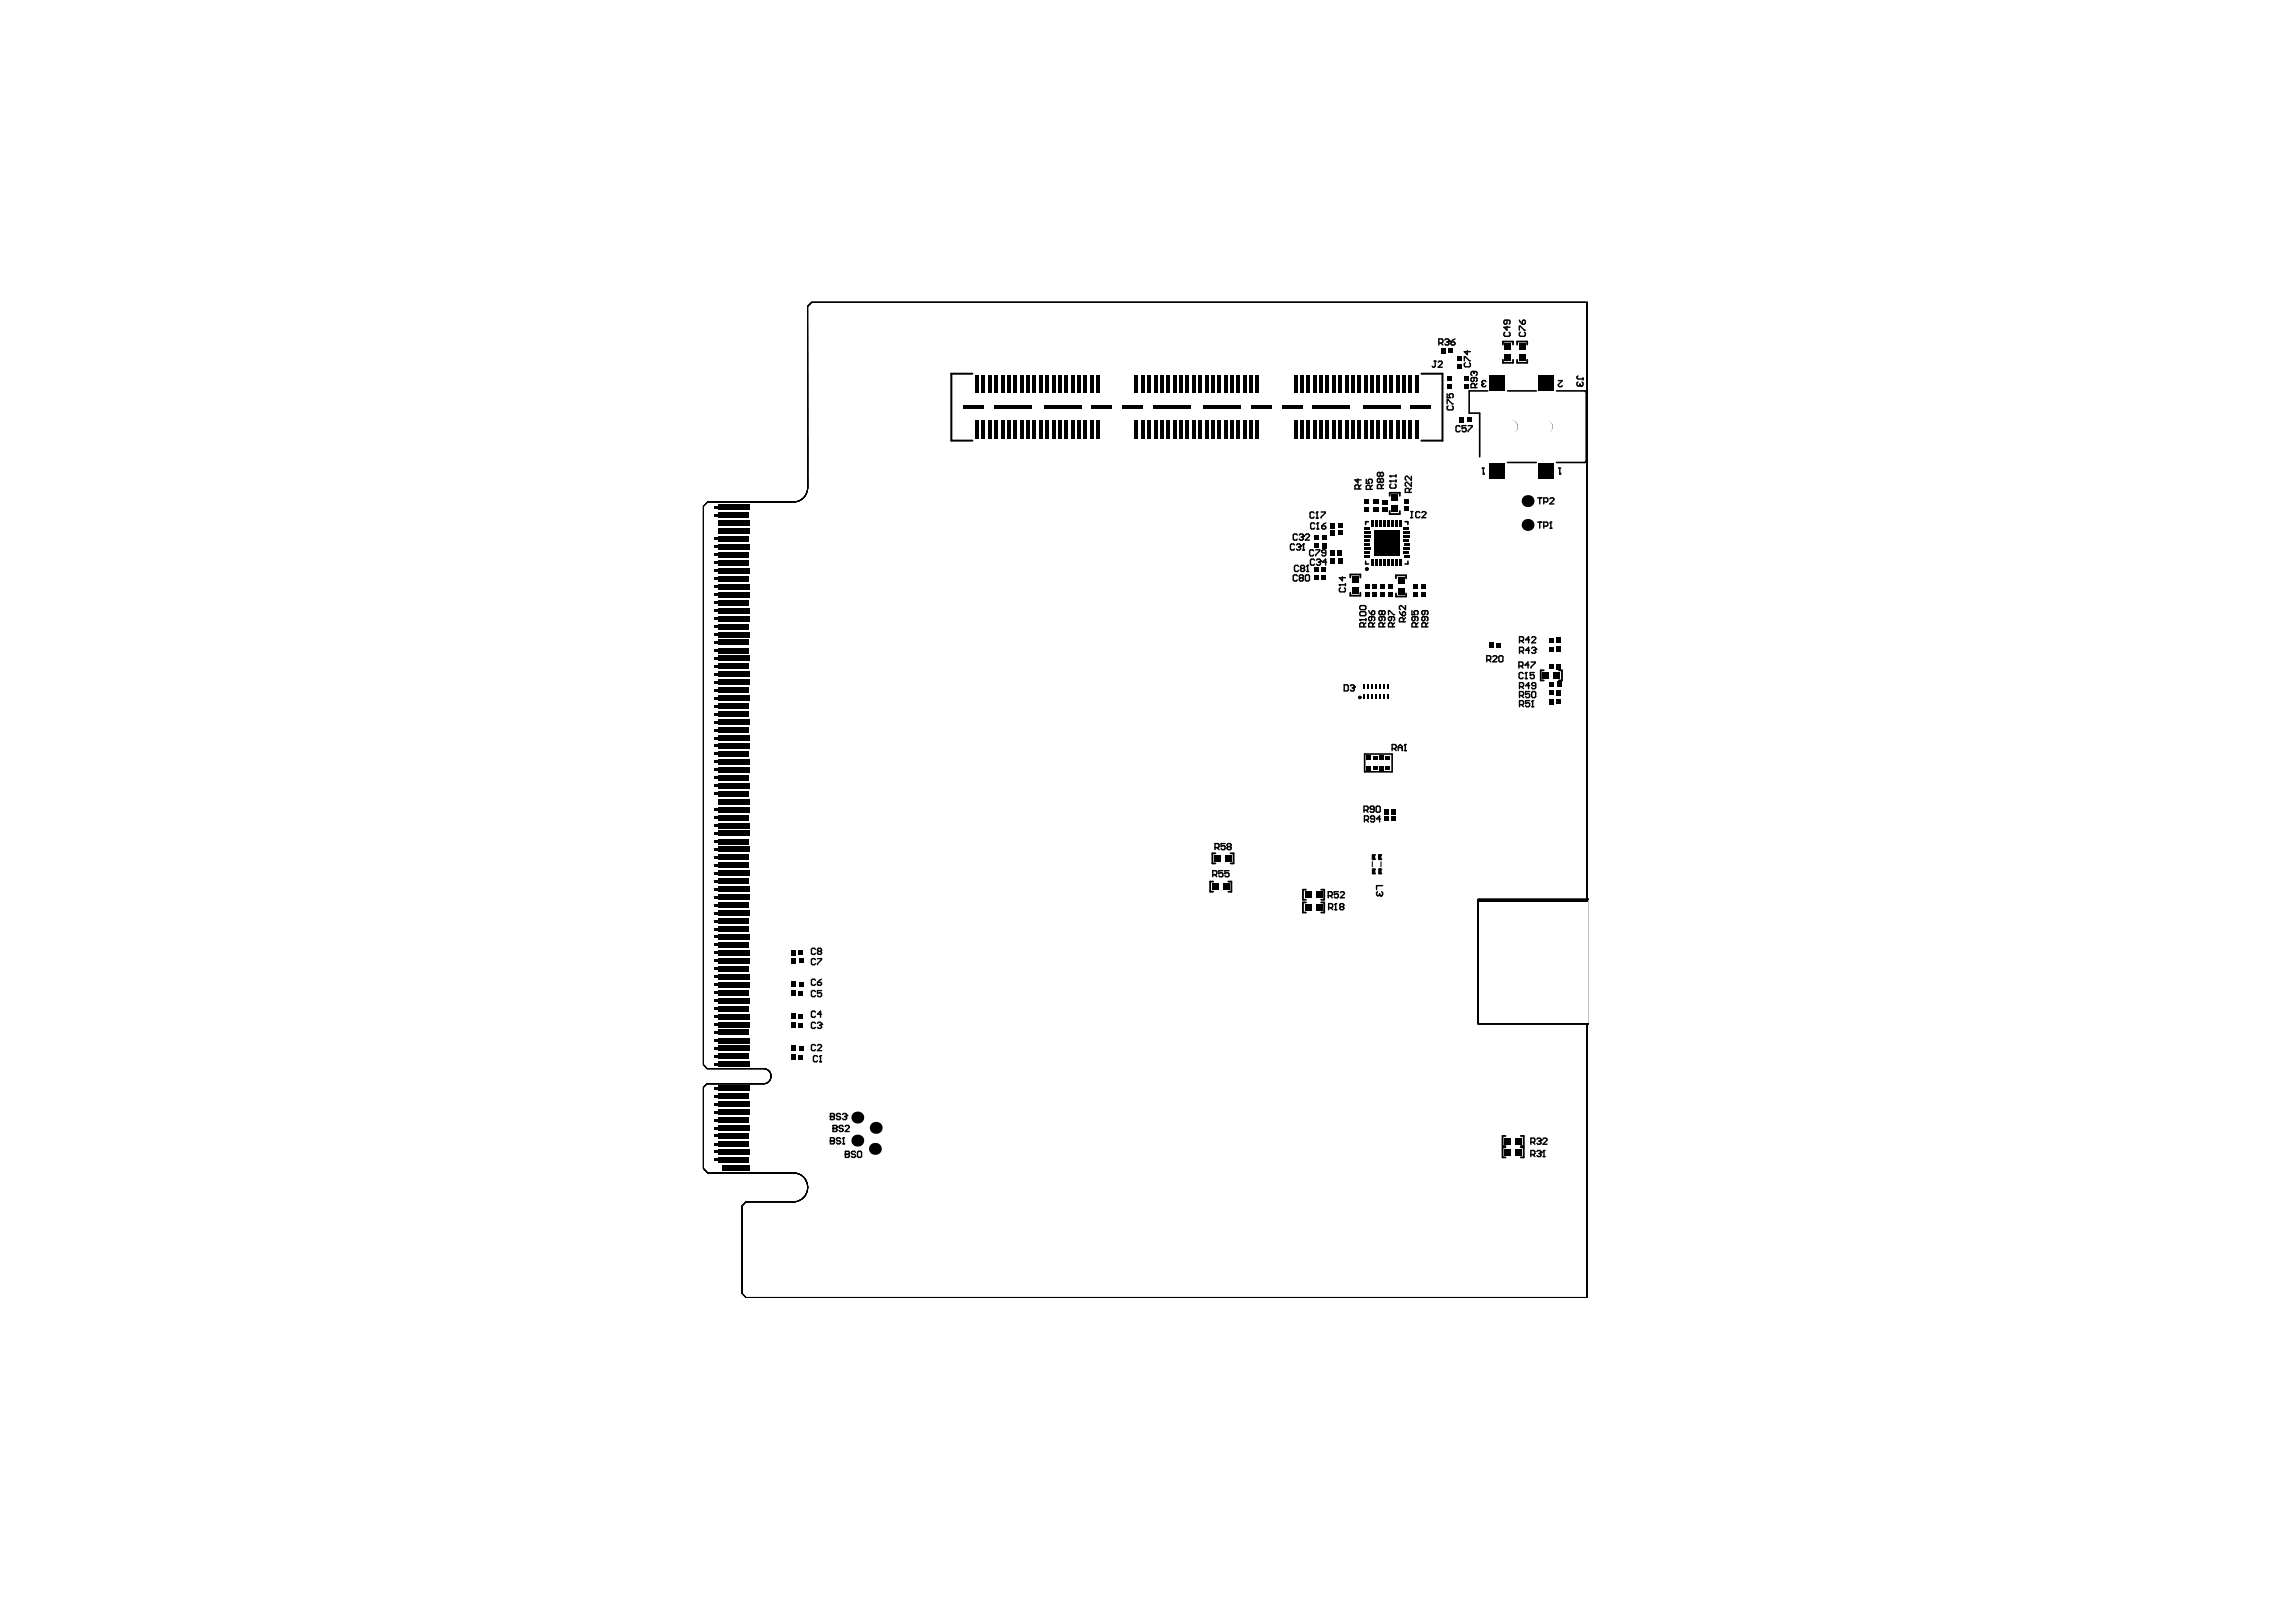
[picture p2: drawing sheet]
<svg xmlns="http://www.w3.org/2000/svg" width="288mm" height="201mm" viewBox="0 0 288 201" stroke-linecap="round" stroke-linejoin="round" font-family="sans-serif">
<path d="M101.3 38.4l.5-.5h97.2v75.1h-13.7v15.3h13.7v34.4h-105.5l-.5-.5v-11l.5-.5h6a1.82 1.82 0 0 0 1.7-1.2 1.82 1.82 0 0 0-.5-1.9 1.89 1.89 0 0 0-1.2-.6h-10.8l-.5-.5v-10.2l.4-.4h7.1a.95 .95 0 0 0 1-1 .95 .95 0 0 0-1-.9h-7l-.5-.5v-70l.5-.6h10.8a1.77 1.77 0 0 0 1.8-1.7zM199.3 112.8h-14v15.5h14M95.7 134h-7l-.5-.5v-70l.5-.6h10.8a1.75 1.75 0 0 0 1.8-1.7v-22.8l.5-.5h97.2v75.1h-13.7v15.3h13.7v34.4h-105.5l-.5-.5v-11l.5-.5h6a1.82 1.82 0 0 0 1.8-1.9 1.82 1.82 0 0 0-1.8-1.8M95.7 134a.94 .94 0 0 1 1 .9 .94 .94 0 0 1-1 1h-7.1l-.4 .4v10.2l.5 .5h10.8" fill="none" stroke="#000" stroke-width=".13"/>
<g fill="#fff">
<circle cx="130.2" cy="161.8" r=".12"/>
<circle cx="128.9" cy="160.6" r=".13"/>
<circle cx="130.2" cy="159.3" r=".12"/>
<circle cx="150.6" cy="98.7" r=".13"/>
<circle cx="149.8" cy="98.7" r=".13"/>
<circle cx="131.1" cy="90.2" r=".12"/>
<circle cx="131.1" cy="116" r=".13"/>
<circle cx="131.8" cy="90.2" r=".13"/>
<circle cx="131.8" cy="116" r=".13"/>
<circle cx="129.5" cy="89.4" r=".13"/>
<circle cx="130.6" cy="117.7" r=".13"/>
<circle cx="130.2" cy="89.4" r=".13"/>
<circle cx="130.6" cy="116.9" r=".13"/>
<circle cx="127.6" cy="127" r=".13"/>
<circle cx="134.3" cy="93.8" r=".13"/>
<circle cx="134.3" cy="88.2" r=".12"/>
<circle cx="134.3" cy="89.3" r=".12"/>
<circle cx="134.3" cy="90.4" r=".13"/>
<circle cx="134.3" cy="91.6" r=".13"/>
<circle cx="134.3" cy="92.7" r=".13"/>
<circle cx="186.8" cy="51" r=".13"/>
<circle cx="183.2" cy="52" r=".13"/>
<circle cx="158.2" cy="138.5" r=".13"/>
<circle cx="165.8" cy="137.6" r=".13"/>
<circle cx="166.8" cy="50.5" r=".12"/>
<circle cx="186.8" cy="46.4" r=".13"/>
<circle cx="188" cy="46.4" r=".13"/>
<circle cx="186.8" cy="45.6" r=".12"/>
<circle cx="188" cy="45.6" r=".12"/>
<circle cx="186.8" cy="44.8" r=".13"/>
<circle cx="188" cy="44.8" r=".13"/>
<circle cx="192.7" cy="46.4" r=".13"/>
<circle cx="192.7" cy="45.6" r=".12"/>
<circle cx="192.7" cy="44.8" r=".13"/>
<circle cx="179.6" cy="51.1" r=".12"/>
<circle cx="184.1" cy="55.6" r=".13"/>
<circle cx="175.2" cy="52" r=".13"/>
<circle cx="175.8" cy="61.9" r=".13"/>
<circle cx="183.3" cy="60.5" r=".13"/>
<circle cx="186.3" cy="57.1" r=".13"/>
<circle cx="186.1" cy="59.8" r=".13"/>
<circle cx="181.6" cy="76.6" r=".13"/>
<circle cx="166.5" cy="140.5" r=".13"/>
<circle cx="173" cy="139.2" r=".13"/>
<circle cx="178.5" cy="140.9" r=".13"/>
<circle cx="172.5" cy="141.6" r=".13"/>
<circle cx="179.4" cy="58.4" r=".13"/>
<circle cx="185.6" cy="58" r=".13"/>
<circle cx="178.7" cy="60" r=".13"/>
<circle cx="175.8" cy="59.7" r=".13"/>
<circle cx="177.5" cy="62.1" r=".13"/>
<circle cx="184.1" cy="64.4" r=".13"/>
<circle cx="181.1" cy="62.2" r=".13"/>
<circle cx="192.1" cy="59.6" r=".13"/>
<circle cx="191.4" cy="60.4" r=".12"/>
<circle cx="191.3" cy="58.9" r=".13"/>
<circle cx="187.8" cy="52.1" r=".13"/>
<circle cx="184.1" cy="51.5" r=".13"/>
<circle cx="157.2" cy="45" r=".13"/>
<circle cx="99.1" cy="98.9" r=".13"/>
<circle cx="99.1" cy="96.1" r=".13"/>
<circle cx="127.2" cy="46.1" r=".13"/>
<circle cx="126.5" cy="46.1" r=".13"/>
<circle cx="100.9" cy="102.8" r=".11"/>
<circle cx="124.9" cy="46.1" r=".12"/>
<circle cx="100.9" cy="99.9" r=".12"/>
<circle cx="125.6" cy="46.1" r=".13"/>
<circle cx="98.1" cy="87.8" r=".13"/>
<circle cx="131.3" cy="46.1" r=".13"/>
<circle cx="98.1" cy="85" r=".13"/>
<circle cx="132.1" cy="46.1" r=".13"/>
<circle cx="98.1" cy="80.9" r=".13"/>
<circle cx="133.7" cy="46.1" r=".13"/>
<circle cx="98.2" cy="83.6" r=".13"/>
<circle cx="132.9" cy="46.1" r=".13"/>
<circle cx="115.5" cy="115.8" r=".13"/>
<circle cx="134.4" cy="55.7" r=".13"/>
<circle cx="115.5" cy="115.1" r=".13"/>
<circle cx="133.7" cy="55.7" r=".13"/>
<circle cx="152.9" cy="46.1" r=".13"/>
<circle cx="153.6" cy="46.1" r=".13"/>
<circle cx="151.9" cy="72.9" r=".13"/>
<circle cx="152.7" cy="72.9" r=".13"/>
<circle cx="174.8" cy="56.6" r=".13"/>
<circle cx="175.5" cy="56.6" r=".13"/>
<circle cx="173.9" cy="56.6" r=".12"/>
<circle cx="173" cy="56.6" r=".13"/>
<circle cx="142" cy="72.7" r=".12"/>
<circle cx="176" cy="46.1" r=".13"/>
<circle cx="142.8" cy="72.7" r=".12"/>
<circle cx="176.8" cy="46.1" r=".13"/>
<circle cx="150.8" cy="66.8" r=".13"/>
<circle cx="150.8" cy="67.6" r=".13"/>
<circle cx="151.1" cy="68.3" r=".13"/>
<circle cx="151.1" cy="69.1" r=".13"/>
<circle cx="138.4" cy="68.3" r=".13"/>
<circle cx="168.9" cy="46.1" r=".13"/>
<circle cx="139.2" cy="68.3" r=".13"/>
<circle cx="169.6" cy="46.1" r=".13"/>
<circle cx="162.9" cy="63.4" r=".13"/>
<circle cx="162.9" cy="64.2" r=".13"/>
<circle cx="127.3" cy="55.7" r=".13"/>
<circle cx="126.5" cy="55.7" r=".13"/>
<circle cx="124.9" cy="55.7" r=".12"/>
<circle cx="124" cy="55.7" r=".13"/>
<circle cx="128.9" cy="55.7" r=".13"/>
<circle cx="129.7" cy="55.7" r=".13"/>
<circle cx="131.2" cy="55.7" r=".13"/>
<circle cx="130.5" cy="55.7" r=".13"/>
<circle cx="144.6" cy="56.4" r=".13"/>
<circle cx="118.3" cy="121.3" r=".13"/>
<circle cx="143.8" cy="56.4" r=".13"/>
<circle cx="118.3" cy="120.6" r=".13"/>
<circle cx="117.1" cy="88.6" r=".13"/>
<circle cx="121.5" cy="91.3" r=".13"/>
<circle cx="130.6" cy="94.9" r=".13"/>
<circle cx="173.9" cy="112.3" r=".13"/>
<circle cx="117.1" cy="87.8" r=".13"/>
<circle cx="121.5" cy="90.5" r=".13"/>
<circle cx="130.6" cy="94" r=".13"/>
<circle cx="173.9" cy="111.5" r=".13"/>
<circle cx="171.1" cy="111.8" r=".13"/>
<circle cx="172" cy="111.8" r=".13"/>
<circle cx="117.4" cy="86.9" r=".13"/>
<circle cx="121.5" cy="88.2" r=".13"/>
<circle cx="130.6" cy="92.5" r=".13"/>
<circle cx="168.6" cy="110.8" r=".13"/>
<circle cx="117.4" cy="86.2" r=".13"/>
<circle cx="121.5" cy="87.4" r=".13"/>
<circle cx="130.6" cy="91.7" r=".13"/>
<circle cx="168.6" cy="110.1" r=".12"/>
<circle cx="175.6" cy="101.6" r=".13"/>
<circle cx="175.6" cy="102.4" r=".13"/>
<circle cx="95.7" cy="106.1" r=".12"/>
<circle cx="96" cy="102" r=".13"/>
<circle cx="193.9" cy="57.4" r=".13"/>
<circle cx="192.3" cy="58" r=".13"/>
<circle cx="195.4" cy="58" r=".13"/>
<circle cx="189.3" cy="58" r=".13"/>
<circle cx="178.4" cy="66.7" r=".13"/>
<circle cx="178.4" cy="67.5" r=".13"/>
<circle cx="178.4" cy="65.2" r=".13"/>
<circle cx="178.4" cy="66" r=".13"/>
<circle cx="178.1" cy="68.2" r=".12"/>
<circle cx="178.1" cy="68.9" r=".12"/>
<circle cx="178.1" cy="69.7" r=".12"/>
<circle cx="178.1" cy="70.4" r=".12"/>
<circle cx="147.4" cy="82.4" r=".13"/>
<circle cx="151.5" cy="96.8" r=".13"/>
<circle cx="148.7" cy="96.8" r=".13"/>
<circle cx="144.7" cy="82.6" r=".13"/>
<circle cx="145.4" cy="82.6" r=".12"/>
<circle cx="148.2" cy="82.4" r=".13"/>
<circle cx="146.9" cy="96.9" r=".12"/>
<circle cx="144" cy="96.9" r=".13"/>
<circle cx="142.7" cy="82.6" r=".13"/>
<circle cx="141.9" cy="82.6" r=".12"/>
<circle cx="141.9" cy="96.8" r=".13"/>
<circle cx="138.9" cy="96.8" r=".13"/>
<circle cx="139.7" cy="82.8" r=".13"/>
<circle cx="138.9" cy="82.8" r=".13"/>
<circle cx="137.1" cy="96.8" r=".13"/>
<circle cx="134.1" cy="96.7" r=".13"/>
<circle cx="149.8" cy="100.1" r=".13"/>
<circle cx="150.4" cy="100.7" r=".13"/>
<circle cx="101.1" cy="124.4" r=".12"/>
<circle cx="102.4" cy="124.4" r=".13"/>
<circle cx="122.2" cy="63.8" r=".13"/>
<circle cx="101.1" cy="123.6" r=".12"/>
<circle cx="102.4" cy="123.6" r=".13"/>
<circle cx="123" cy="63.8" r=".13"/>
<circle cx="101.1" cy="127.6" r=".12"/>
<circle cx="102.4" cy="127.6" r=".13"/>
<circle cx="125" cy="63.9" r=".13"/>
<circle cx="101.1" cy="128.4" r=".12"/>
<circle cx="102.4" cy="128.4" r=".13"/>
<circle cx="124.2" cy="63.9" r=".13"/>
<circle cx="102.4" cy="131.6" r=".13"/>
<circle cx="101.1" cy="131.6" r=".12"/>
<circle cx="127" cy="63.9" r=".13"/>
<circle cx="101.1" cy="132.4" r=".12"/>
<circle cx="102.4" cy="132.4" r=".13"/>
<circle cx="126.2" cy="63.9" r=".13"/>
<circle cx="127.5" cy="69.2" r=".13"/>
<circle cx="110.3" cy="127.8" r=".13"/>
<circle cx="126.7" cy="69.2" r=".13"/>
<circle cx="109.6" cy="127.4" r=".13"/>
<circle cx="124.7" cy="69.2" r=".12"/>
<circle cx="106.3" cy="127.6" r=".13"/>
<circle cx="125.5" cy="69.2" r=".13"/>
<circle cx="107.1" cy="127.6" r=".13"/>
<circle cx="121.5" cy="69.2" r=".13"/>
<circle cx="120.7" cy="69.2" r=".13"/>
<circle cx="108.7" cy="123" r=".13"/>
<circle cx="108" cy="123" r=".13"/>
<circle cx="99.2" cy="103.5" r=".13"/>
<circle cx="123.3" cy="50.1" r=".13"/>
<circle cx="99.2" cy="106.5" r=".13"/>
<circle cx="124.1" cy="50.1" r=".13"/>
<circle cx="115.5" cy="118.8" r=".13"/>
<circle cx="137.7" cy="55.7" r=".13"/>
<circle cx="115.5" cy="118.1" r=".13"/>
<circle cx="136.9" cy="55.7" r=".13"/>
<circle cx="98.2" cy="104.5" r=".12"/>
<circle cx="99.3" cy="105.5" r=".13"/>
<circle cx="98.2" cy="105.5" r=".13"/>
<circle cx="99.3" cy="104.5" r=".12"/>
<circle cx="160.1" cy="70.9" r=".13"/>
<circle cx="161" cy="70.9" r=".13"/>
<circle cx="100" cy="89.8" r=".13"/>
<circle cx="101.2" cy="89.7" r=".13"/>
<circle cx="100" cy="90.8" r=".13"/>
<circle cx="101.2" cy="90.8" r=".13"/>
<circle cx="106.5" cy="111.2" r=".13"/>
<circle cx="105.7" cy="111.7" r=".12"/>
<circle cx="117.3" cy="117.3" r=".13"/>
<circle cx="117.3" cy="118.1" r=".13"/>
<circle cx="145.6" cy="46.1" r=".13"/>
<circle cx="144.9" cy="46.1" r=".13"/>
<circle cx="147.2" cy="46.1" r=".13"/>
<circle cx="146.5" cy="46.1" r=".13"/>
<circle cx="152" cy="46.1" r=".13"/>
<circle cx="151.3" cy="46.1" r=".13"/>
<circle cx="156.8" cy="46.1" r=".13"/>
<circle cx="156.1" cy="46.1" r=".13"/>
<circle cx="142.4" cy="46.1" r=".13"/>
<circle cx="139.9" cy="68.9" r=".13"/>
<circle cx="140.6" cy="68.9" r=".12"/>
<circle cx="170.5" cy="46.1" r=".13"/>
<circle cx="171.2" cy="46.1" r=".13"/>
<circle cx="139.9" cy="72.5" r=".13"/>
<circle cx="140.6" cy="72.5" r=".12"/>
<circle cx="172.1" cy="46.1" r=".13"/>
<circle cx="172.8" cy="46.1" r=".13"/>
<circle cx="99.8" cy="69.3" r=".13"/>
<circle cx="101.2" cy="82.6" r=".13"/>
<circle cx="99.8" cy="82.6" r=".13"/>
<circle cx="99.8" cy="81.8" r=".13"/>
<circle cx="101.2" cy="81.8" r=".13"/>
<circle cx="144.7" cy="85.3" r=".13"/>
<circle cx="145.4" cy="85.2" r=".12"/>
<circle cx="142.7" cy="85.3" r=".12"/>
<circle cx="141.9" cy="85.3" r=".11"/>
<circle cx="120.6" cy="105.2" r=".13"/>
<circle cx="118.2" cy="105.3" r=".13"/>
<circle cx="99.8" cy="86" r=".13"/>
<circle cx="99.8" cy="86.8" r=".13"/>
<circle cx="101.2" cy="86" r=".13"/>
<circle cx="101.2" cy="86.8" r=".13"/>
<circle cx="116.7" cy="64.5" r=".12"/>
<circle cx="135.6" cy="71.8" r=".13"/>
<circle cx="137.6" cy="64.6" r=".12"/>
<circle cx="106.6" cy="65.9" r=".13"/>
<circle cx="106.9" cy="54.5" r=".13"/>
<circle cx="104.2" cy="45.9" r=".11"/>
<circle cx="113.9" cy="47.6" r=".13"/>
<circle cx="158.5" cy="72" r=".13"/>
<circle cx="121.4" cy="110" r=".13"/>
<circle cx="121.4" cy="106" r=".12"/>
<circle cx="129.4" cy="136.4" r=".12"/>
<circle cx="128" cy="136.4" r=".12"/>
<circle cx="163.5" cy="73.6" r=".13"/>
<circle cx="164.1" cy="74.1" r=".13"/>
<circle cx="130.9" cy="138.6" r=".13"/>
<circle cx="130.2" cy="138.2" r=".13"/>
<circle cx="126.8" cy="137.3" r=".13"/>
<circle cx="128.3" cy="137.8" r=".12"/>
<circle cx="141.1" cy="123.5" r=".12"/>
<circle cx="140.5" cy="124" r=".12"/>
<circle cx="178.4" cy="148.3" r=".13"/>
<circle cx="178.4" cy="149.8" r=".13"/>
<circle cx="186.1" cy="132.3" r=".13"/>
<circle cx="155.1" cy="100" r=".13"/>
<circle cx="155.2" cy="107.7" r=".13"/>
<circle cx="155.3" cy="111.2" r=".13"/>
<circle cx="157.2" cy="96.7" r=".13"/>
<circle cx="154.5" cy="97.1" r=".13"/>
<circle cx="154.5" cy="98.7" r=".13"/>
<circle cx="155" cy="100.7" r=".13"/>
<circle cx="130.9" cy="144.1" r=".12"/>
<circle cx="124.4" cy="144.2" r=".13"/>
<circle cx="130.1" cy="143.4" r=".13"/>
<circle cx="124.4" cy="143.4" r=".13"/>
<circle cx="167" cy="135.3" r=".13"/>
<circle cx="160.8" cy="128.8" r=".13"/>
<circle cx="155.1" cy="134.9" r=".13"/>
<circle cx="161.6" cy="137.3" r=".13"/>
<circle cx="154.7" cy="139.6" r=".13"/>
<circle cx="154.7" cy="141.5" r=".13"/>
<circle cx="159.5" cy="138.6" r=".13"/>
<circle cx="159.4" cy="145.3" r=".13"/>
<circle cx="165.7" cy="135.3" r=".13"/>
<circle cx="170.2" cy="135.3" r=".13"/>
<circle cx="173" cy="143.8" r=".13"/>
<circle cx="188.2" cy="144.5" r=".13"/>
<circle cx="188.3" cy="143.1" r=".13"/>
<circle cx="186.9" cy="149.7" r=".13"/>
<circle cx="186.9" cy="148.2" r=".13"/>
<circle cx="186.9" cy="146.7" r=".13"/>
<circle cx="186.9" cy="145.2" r=".13"/>
<circle cx="186.9" cy="142.7" r=".13"/>
<circle cx="176.5" cy="136.4" r=".13"/>
<circle cx="191.7" cy="133.4" r=".13"/>
<circle cx="186.1" cy="134.1" r=".13"/>
<circle cx="191" cy="131.8" r=".13"/>
<circle cx="187.9" cy="132.1" r=".13"/>
<circle cx="193" cy="132.4" r=".12"/>
<circle cx="184.7" cy="73.7" r=".13"/>
<circle cx="196" cy="56.2" r=".13"/>
<circle cx="190.9" cy="54.9" r=".13"/>
<circle cx="177.1" cy="62.9" r=".12"/>
<circle cx="173.6" cy="62" r=".13"/>
<circle cx="172.4" cy="62.3" r=".13"/>
<circle cx="171.2" cy="62.3" r=".13"/>
<circle cx="169.2" cy="64.1" r=".12"/>
<circle cx="160" cy="107" r=".13"/>
<circle cx="169.2" cy="63" r=".12"/>
<circle cx="185.6" cy="62.3" r=".13"/>
<circle cx="185.6" cy="65.5" r=".13"/>
<circle cx="189.8" cy="65.2" r=".13"/>
<circle cx="184.1" cy="69.3" r=".13"/>
<circle cx="184.1" cy="67.8" r=".13"/>
<circle cx="179.4" cy="65.6" r=".13"/>
<circle cx="179.4" cy="67.1" r=".13"/>
<circle cx="179.4" cy="68.6" r=".13"/>
<circle cx="179.4" cy="70.1" r=".13"/>
<circle cx="156" cy="71.8" r=".13"/>
<circle cx="155.5" cy="64.6" r=".13"/>
<circle cx="149.8" cy="92.7" r=".13"/>
<circle cx="149.8" cy="90.2" r=".13"/>
<circle cx="151.3" cy="88.9" r=".13"/>
<circle cx="151.9" cy="89.6" r=".13"/>
<circle cx="137.3" cy="94.5" r=".13"/>
<circle cx="135.7" cy="99" r=".13"/>
<circle cx="135.2" cy="98.5" r=".13"/>
<circle cx="133.2" cy="98.5" r=".13"/>
<circle cx="133.2" cy="99.3" r=".13"/>
<circle cx="139.9" cy="102.6" r=".13"/>
<circle cx="140.5" cy="103.1" r=".12"/>
<circle cx="140.7" cy="98.7" r=".13"/>
<circle cx="140" cy="98.7" r=".13"/>
<circle cx="145" cy="101.4" r=".13"/>
<circle cx="145.6" cy="101.9" r=".13"/>
<circle cx="145.8" cy="98.6" r=".13"/>
<circle cx="145.1" cy="98.6" r=".13"/>
<circle cx="120.4" cy="115.7" r=".13"/>
<circle cx="113.3" cy="114.7" r=".13"/>
<circle cx="113.2" cy="111.7" r=".13"/>
<circle cx="115.4" cy="106.4" r=".13"/>
<circle cx="118.3" cy="103.4" r=".13"/>
<circle cx="113.3" cy="84.2" r=".13"/>
<circle cx="113.3" cy="85.3" r=".13"/>
<circle cx="118.4" cy="85.7" r=".12"/>
<circle cx="118.5" cy="83.7" r=".11"/>
<circle cx="120.4" cy="84.7" r=".13"/>
<circle cx="120.4" cy="82.7" r=".13"/>
<circle cx="120.4" cy="101.2" r=".12"/>
<circle cx="118.4" cy="96.7" r=".12"/>
<circle cx="120.4" cy="95.2" r=".13"/>
<circle cx="120.4" cy="92.2" r=".13"/>
<circle cx="120.5" cy="88.7" r=".13"/>
<circle cx="120.4" cy="86.7" r=".13"/>
<circle cx="113.3" cy="83.2" r=".13"/>
<circle cx="113.3" cy="86.2" r=".13"/>
<circle cx="113.3" cy="87.2" r=".13"/>
<circle cx="113.3" cy="88.2" r=".13"/>
<circle cx="113.3" cy="89.2" r=".13"/>
<circle cx="113.3" cy="90.2" r=".12"/>
<circle cx="113.3" cy="91.2" r=".13"/>
<circle cx="115.3" cy="92.7" r=".12"/>
<circle cx="113.3" cy="94.2" r=".13"/>
<circle cx="115.3" cy="95.7" r=".12"/>
<circle cx="113.3" cy="97.2" r=".13"/>
<circle cx="115.3" cy="98.7" r=".12"/>
<circle cx="113.3" cy="100.2" r=".13"/>
<circle cx="115.3" cy="101.7" r=".12"/>
<circle cx="113.3" cy="104.2" r=".13"/>
<circle cx="113.3" cy="109.2" r=".12"/>
<circle cx="113.3" cy="113.2" r=".13"/>
<circle cx="113.3" cy="116.2" r=".13"/>
<circle cx="113.3" cy="119.2" r=".13"/>
<circle cx="120.4" cy="114.2" r=".13"/>
<circle cx="120.4" cy="117.2" r=".12"/>
<circle cx="120.4" cy="120.2" r=".12"/>
<circle cx="162.4" cy="121.7" r=".13"/>
<circle cx="155.2" cy="121.2" r=".13"/>
<circle cx="155.2" cy="109.7" r=".13"/>
<circle cx="162.4" cy="107.2" r=".13"/>
<circle cx="157.2" cy="98.2" r=".13"/>
<circle cx="155.2" cy="93.7" r=".13"/>
<circle cx="162.4" cy="94.7" r=".13"/>
<circle cx="157.2" cy="92.2" r=".13"/>
<circle cx="162.4" cy="91.7" r=".12"/>
<circle cx="160.4" cy="90.2" r=".12"/>
<circle cx="155.2" cy="90.7" r=".13"/>
<circle cx="155.2" cy="87.7" r=".13"/>
<circle cx="155.2" cy="83.2" r=".13"/>
<circle cx="157.2" cy="86.2" r=".13"/>
<circle cx="160.4" cy="87.2" r=".13"/>
<circle cx="162.4" cy="88.7" r=".13"/>
<circle cx="162.4" cy="85.7" r=".13"/>
<circle cx="117.1" cy="71.8" r=".13"/>
<circle cx="145.5" cy="69.8" r=".13"/>
<circle cx="147.5" cy="66.6" r=".13"/>
<circle cx="140" cy="64.3" r=".12"/>
<circle cx="145.1" cy="64.6" r=".13"/>
<circle cx="150" cy="64.6" r=".12"/>
<circle cx="154" cy="64.6" r=".13"/>
<circle cx="154.5" cy="71.8" r=".13"/>
<circle cx="147.9" cy="72" r=".13"/>
<circle cx="143.1" cy="71.8" r=".13"/>
<circle cx="138.1" cy="71.8" r=".13"/>
<circle cx="135.1" cy="64.6" r=".13"/>
<circle cx="133.6" cy="64.6" r=".13"/>
<circle cx="132.1" cy="64.6" r=".13"/>
<circle cx="130.6" cy="64.6" r=".13"/>
<circle cx="122.6" cy="66.6" r=".13"/>
<circle cx="121.6" cy="64.6" r=".12"/>
<circle cx="119.7" cy="64.6" r=".13"/>
<circle cx="123.6" cy="64.6" r=".13"/>
<circle cx="129.1" cy="64.6" r=".13"/>
<circle cx="127.6" cy="64.6" r=".13"/>
<circle cx="125.6" cy="64.6" r=".13"/>
<circle cx="134.1" cy="69.8" r=".13"/>
<circle cx="132.6" cy="69.8" r=".13"/>
<circle cx="131.1" cy="69.8" r=".12"/>
<circle cx="129.6" cy="69.8" r=".12"/>
<circle cx="127.1" cy="71.8" r=".13"/>
<circle cx="120.1" cy="71.8" r=".12"/>
<circle cx="122.1" cy="71.8" r=".13"/>
<circle cx="124.1" cy="71.8" r=".13"/>
<circle cx="128.1" cy="69.8" r=".13"/>
<circle cx="96" cy="128.9" r=".13"/>
<circle cx="96" cy="113.5" r=".13"/>
<circle cx="96" cy="115" r=".13"/>
<circle cx="96" cy="117" r=".12"/>
<circle cx="96" cy="109" r=".13"/>
<circle cx="96" cy="111.1" r=".13"/>
<circle cx="96" cy="67.1" r=".13"/>
<circle cx="96" cy="70.1" r=".13"/>
<circle cx="96" cy="73.1" r=".13"/>
<circle cx="96" cy="76" r=".13"/>
<circle cx="96" cy="79.1" r=".12"/>
<circle cx="96" cy="82.1" r=".13"/>
<circle cx="96" cy="85" r=".13"/>
<circle cx="96" cy="91" r=".13"/>
<circle cx="96" cy="94" r=".13"/>
<circle cx="96" cy="97" r=".13"/>
<circle cx="96" cy="119" r=".13"/>
<circle cx="96" cy="121" r=".13"/>
<circle cx="96" cy="123" r=".13"/>
<circle cx="96" cy="125" r=".12"/>
<circle cx="96" cy="126.9" r=".13"/>
<circle cx="96" cy="100" r=".13"/>
<circle cx="96" cy="65.7" r=".13"/>
<circle cx="191.2" cy="143.1" r=".13"/>
<circle cx="191.1" cy="144.5" r=".12"/>
<circle cx="176.5" cy="137.9" r=".12"/>
<circle cx="184.7" cy="155.4" r=".13"/>
<circle cx="186.1" cy="155.4" r=".13"/>
<circle cx="96" cy="88" r=".13"/>
<circle cx="178.9" cy="101.4" r=".13"/>
<circle cx="96" cy="130.9" r=".13"/>
<circle cx="96.1" cy="145.4" r=".13"/>
<circle cx="96.4" cy="140.5" r=".13"/>
<circle cx="96.4" cy="142.6" r=".13"/>
<circle cx="96.4" cy="141.5" r=".13"/>
<circle cx="96.4" cy="139.1" r=".13"/>
<circle cx="96.4" cy="137.4" r=".13"/>
<circle cx="96.4" cy="143.7" r=".12"/>
<circle cx="95.2" cy="145.4" r=".13"/>
<circle cx="98.1" cy="138.9" r=".13"/>
<circle cx="98.1" cy="141" r=".13"/>
<circle cx="98.1" cy="143.1" r=".13"/>
<circle cx="98.1" cy="145.3" r=".13"/>
<circle cx="110.8" cy="144.1" r=".12"/>
<circle cx="108.7" cy="143" r=".13"/>
<circle cx="110.9" cy="141.5" r=".13"/>
<circle cx="108.7" cy="140.1" r=".13"/>
<circle cx="120.1" cy="145.3" r=".12"/>
<circle cx="119" cy="139" r=".13"/>
<circle cx="119.7" cy="139.7" r=".13"/>
<circle cx="118" cy="139" r=".12"/>
<circle cx="117.3" cy="139.7" r=".13"/>
<circle cx="114.3" cy="139" r=".13"/>
<circle cx="115" cy="139.6" r=".12"/>
<circle cx="112.6" cy="139.6" r=".13"/>
<circle cx="182.4" cy="149" r=".13"/>
<circle cx="182.4" cy="147.5" r=".13"/>
<circle cx="178.4" cy="145.3" r=".13"/>
<circle cx="178.4" cy="146.8" r=".13"/>
<circle cx="164.5" cy="122.5" r=".12"/>
<circle cx="164.4" cy="120.2" r=".11"/>
<circle cx="164.4" cy="117.2" r=".11"/>
<circle cx="175.9" cy="116" r=".13"/>
<circle cx="179.1" cy="116" r=".13"/>
<circle cx="173.1" cy="113.1" r=".13"/>
<circle cx="173.1" cy="127.9" r=".13"/>
<circle cx="160.4" cy="115.7" r=".13"/>
<circle cx="164.4" cy="115.6" r=".12"/>
<circle cx="160.4" cy="113.7" r=".13"/>
<circle cx="157.2" cy="115.2" r=".13"/>
<circle cx="157.2" cy="113.2" r=".13"/>
<circle cx="163" cy="112.7" r=".13"/>
<circle cx="163" cy="113.7" r=".13"/>
<circle cx="183.6" cy="102.2" r=".13"/>
<circle cx="183.8" cy="105.9" r=".12"/>
<circle cx="160.4" cy="104.7" r=".13"/>
<circle cx="155.2" cy="103.7" r=".13"/>
<circle cx="173" cy="84.9" r=".13"/>
<circle cx="174" cy="97.3" r=".12"/>
<circle cx="172.4" cy="98.9" r=".12"/>
<circle cx="171.6" cy="97.6" r=".13"/>
<circle cx="158.1" cy="99.9" r=".12"/>
<circle cx="173.2" cy="93.4" r=".12"/>
<circle cx="171.6" cy="93.9" r=".13"/>
<circle cx="172.5" cy="93.9" r=".13"/>
<circle cx="174" cy="93.9" r=".12"/>
<circle cx="162.5" cy="108.3" r=".13"/>
<circle cx="170.6" cy="97" r=".13"/>
<circle cx="170.2" cy="97.8" r=".13"/>
<circle cx="171.1" cy="88.3" r=".13"/>
<circle cx="176.4" cy="95.3" r=".13"/>
<circle cx="163.5" cy="98.5" r=".13"/>
<circle cx="162.4" cy="99.2" r=".13"/>
<circle cx="162.8" cy="100.2" r=".12"/>
<circle cx="157.2" cy="99.7" r=".12"/>
<circle cx="157.2" cy="106.7" r=".13"/>
<circle cx="157.2" cy="101.2" r=".12"/>
<circle cx="175.6" cy="74.9" r=".13"/>
<circle cx="171.6" cy="71.8" r=".13"/>
<circle cx="169.9" cy="72" r=".13"/>
<circle cx="113.5" cy="56.9" r=".12"/>
<circle cx="102.6" cy="56.9" r=".11"/>
<circle cx="113" cy="58.5" r=".12"/>
<circle cx="104.6" cy="65.9" r=".13"/>
<circle cx="106.6" cy="66.8" r=".13"/>
<circle cx="107.1" cy="113.7" r=".13"/>
<circle cx="120.2" cy="63.8" r=".13"/>
<circle cx="102.4" cy="120.4" r=".13"/>
<circle cx="101.1" cy="120.4" r=".12"/>
<circle cx="121" cy="63.8" r=".13"/>
<circle cx="102.4" cy="119.6" r=".13"/>
<circle cx="101.1" cy="119.6" r=".12"/>
<circle cx="103.7" cy="138.6" r=".13"/>
<circle cx="101.6" cy="137.1" r=".13"/>
<circle cx="103.8" cy="136.4" r=".13"/>
<circle cx="102.7" cy="137.7" r=".11"/>
<circle cx="113.7" cy="149" r=".13"/>
<circle cx="120" cy="154.3" r=".12"/>
<circle cx="117.9" cy="158.3" r=".12"/>
<circle cx="116.1" cy="157.3" r=".13"/>
<circle cx="116.1" cy="149" r=".13"/>
<circle cx="129.5" cy="146.6" r=".12"/>
<circle cx="133" cy="146.6" r=".13"/>
<circle cx="127.6" cy="158.6" r=".13"/>
<circle cx="129.3" cy="157" r=".13"/>
<circle cx="127.7" cy="155.5" r=".13"/>
<circle cx="159.8" cy="156" r=".13"/>
<circle cx="141.5" cy="154.7" r=".13"/>
<circle cx="142.3" cy="160.1" r=".13"/>
<circle cx="142.3" cy="158.7" r=".13"/>
<circle cx="142.1" cy="155.4" r=".12"/>
<circle cx="146" cy="149.2" r=".13"/>
<circle cx="146" cy="152.8" r=".13"/>
<circle cx="143.6" cy="147.5" r=".13"/>
<circle cx="140.6" cy="147.4" r=".12"/>
<circle cx="166.7" cy="75.7" r=".13"/>
<circle cx="166.9" cy="77.1" r=".13"/>
<circle cx="169.1" cy="74.1" r=".12"/>
<circle cx="153" cy="71.8" r=".13"/>
<circle cx="170.4" cy="89.1" r=".13"/>
<circle cx="154.4" cy="84.2" r=".13"/>
<circle cx="122.1" cy="108.8" r=".13"/>
<circle cx="114.5" cy="65.6" r=".13"/>
<circle cx="120.4" cy="80.3" r=".13"/>
<circle cx="113.3" cy="80.3" r=".13"/>
<circle cx="123.1" cy="81.8" r=".12"/>
<circle cx="115.3" cy="65.6" r=".12"/>
<circle cx="151.6" cy="111.2" r=".13"/>
<circle cx="151.6" cy="107.6" r=".13"/>
<circle cx="162.7" cy="83.7" r=".12"/>
<circle cx="162.2" cy="82.7" r=".12"/>
<circle cx="162.2" cy="81.7" r=".12"/>
<circle cx="162.2" cy="80.8" r=".11"/>
<circle cx="160.5" cy="80.3" r=".13"/>
<circle cx="160.5" cy="81.2" r=".13"/>
<circle cx="160.5" cy="82.3" r=".12"/>
<circle cx="157" cy="80.3" r=".13"/>
<circle cx="155.3" cy="80.8" r=".11"/>
<circle cx="157" cy="81.2" r=".13"/>
<circle cx="155.3" cy="81.7" r=".12"/>
<circle cx="129.9" cy="153.3" r=".13"/>
<circle cx="129.9" cy="152" r=".13"/>
<circle cx="129.9" cy="149.5" r=".13"/>
<circle cx="130" cy="150.8" r=".13"/>
<circle cx="122" cy="150.8" r=".12"/>
<circle cx="122" cy="152" r=".12"/>
<circle cx="122" cy="153.3" r=".12"/>
<circle cx="125" cy="153.3" r=".13"/>
<circle cx="125" cy="152" r=".13"/>
<circle cx="125" cy="150.8" r=".13"/>
<circle cx="136.9" cy="159.4" r=".13"/>
<circle cx="139.9" cy="159.4" r=".13"/>
<circle cx="140.6" cy="152.1" r=".12"/>
<circle cx="182.6" cy="72.8" r=".12"/>
<circle cx="165.4" cy="111.2" r=".13"/>
<circle cx="173.2" cy="97.9" r=".13"/>
<circle cx="144.6" cy="149.1" r=".13"/>
<circle cx="175.5" cy="64.6" r=".13"/>
<circle cx="160.3" cy="110.9" r=".12"/>
<circle cx="184" cy="98.4" r=".13"/>
<circle cx="175.4" cy="127.8" r=".12"/>
<circle cx="171.6" cy="127.8" r=".13"/>
<circle cx="167.7" cy="127.8" r=".13"/>
<circle cx="162.3" cy="125.9" r=".13"/>
<circle cx="162.3" cy="123.9" r=".13"/>
<circle cx="167.7" cy="113.2" r=".13"/>
<circle cx="175.4" cy="113.2" r=".12"/>
<circle cx="179.9" cy="120.1" r=".13"/>
<circle cx="179.9" cy="121.8" r=".12"/>
<circle cx="166.3" cy="113.8" r=".13"/>
<circle cx="157.2" cy="89.2" r=".13"/>
<circle cx="158.1" cy="82.6" r=".12"/>
<circle cx="147.7" cy="93.4" r=".12"/>
<circle cx="174.9" cy="67" r=".13"/>
<circle cx="173.9" cy="67" r=".12"/>
<circle cx="172.9" cy="67" r=".13"/>
<circle cx="174.9" cy="69.1" r=".13"/>
<circle cx="174.4" cy="68.1" r=".12"/>
<circle cx="173.4" cy="68.1" r=".12"/>
<circle cx="173.9" cy="69.1" r=".12"/>
<circle cx="172.9" cy="69.1" r=".13"/>
<circle cx="142.4" cy="91.1" r=".13"/>
<circle cx="143.4" cy="91.1" r=".13"/>
<circle cx="142.9" cy="90" r=".11"/>
<circle cx="143.9" cy="90" r=".12"/>
<circle cx="144.4" cy="91.1" r=".13"/>
<circle cx="142.4" cy="89" r=".13"/>
<circle cx="143.4" cy="89" r=".13"/>
<circle cx="144.4" cy="89" r=".13"/>
<circle cx="155" cy="99.2" r=".13"/>
<circle cx="155" cy="97.7" r=".13"/>
<circle cx="155.2" cy="84.7" r=".13"/>
<circle cx="158.3" cy="110.7" r=".12"/>
<circle cx="163.4" cy="107" r=".13"/>
<circle cx="167.3" cy="102.5" r=".13"/>
<circle cx="166.5" cy="99.7" r=".12"/>
<circle cx="166.5" cy="100.4" r=".13"/>
<circle cx="166.5" cy="101.2" r=".12"/>
<circle cx="169.9" cy="65.1" r=".13"/>
<circle cx="172.4" cy="61.3" r=".13"/>
<circle cx="194.2" cy="55.2" r=".13"/>
<circle cx="160" cy="106.2" r=".13"/>
<circle cx="157.3" cy="112.2" r=".13"/>
<circle cx="155.1" cy="133.7" r=".13"/>
<circle cx="162.4" cy="145.3" r=".13"/>
<circle cx="178.6" cy="135.6" r=".13"/>
<circle cx="190.1" cy="130.9" r=".13"/>
<circle cx="173" cy="130.9" r=".13"/>
<circle cx="151.6" cy="125.1" r=".12"/>
<circle cx="155.9" cy="153.9" r=".13"/>
<circle cx="137.1" cy="127" r=".13"/>
<circle cx="121.5" cy="121.3" r=".12"/>
<circle cx="145.1" cy="130.5" r=".13"/>
<circle cx="99.3" cy="137.5" r=".13"/>
<circle cx="100.2" cy="137.5" r=".13"/>
<circle cx="96" cy="132.9" r=".12"/>
<circle cx="139.6" cy="93.8" r=".13"/>
<circle cx="120.4" cy="98.2" r=".13"/>
<circle cx="119.8" cy="53.1" r=".13"/>
<circle cx="118.2" cy="72.7" r=".12"/>
<circle cx="119" cy="53.1" r=".13"/>
<circle cx="117.5" cy="72.7" r=".12"/>
<circle cx="151.5" cy="86.2" r=".13"/>
<circle cx="124.1" cy="58.9" r=".13"/>
<circle cx="121" cy="51.1" r=".12"/>
<circle cx="96" cy="104.1" r=".13"/>
<circle cx="173.6" cy="45.6" r=".13"/>
<circle cx="162.1" cy="49.9" r=".13"/>
<circle cx="158.1" cy="51.1" r=".13"/>
<circle cx="152.5" cy="51.1" r=".12"/>
<circle cx="147.6" cy="51.1" r=".12"/>
<circle cx="140.1" cy="51.1" r=".11"/>
<circle cx="137.7" cy="46.1" r=".13"/>
<circle cx="130.1" cy="51.1" r=".13"/>
<circle cx="171.2" cy="55.6" r=".13"/>
<circle cx="167.2" cy="55.6" r=".13"/>
<circle cx="125.7" cy="56.3" r=".13"/>
<circle cx="122.9" cy="55.8" r=".13"/>
<circle cx="122.5" cy="46.5" r=".13"/>
<circle cx="158" cy="64.6" r=".12"/>
<circle cx="153.3" cy="69.2" r=".12"/>
<circle cx="154" cy="69.2" r=".13"/>
<circle cx="156.6" cy="67" r=".13"/>
<circle cx="157.4" cy="67" r=".13"/>
<circle cx="158.6" cy="69.6" r=".12"/>
<circle cx="157.8" cy="69.6" r=".12"/>
<circle cx="157" cy="69.7" r=".12"/>
<circle cx="156.3" cy="69.7" r=".12"/>
<circle cx="154.6" cy="69.7" r=".13"/>
<circle cx="155.4" cy="69.7" r=".13"/>
<circle cx="149.4" cy="72.3" r=".13"/>
<circle cx="150.1" cy="72.3" r=".12"/>
<circle cx="148.2" cy="73.4" r=".13"/>
<circle cx="149" cy="73.4" r=".13"/>
<circle cx="146.8" cy="72.9" r=".12"/>
<circle cx="147.6" cy="72.9" r=".13"/>
<circle cx="145.3" cy="71.9" r=".13"/>
<circle cx="144.5" cy="71.9" r=".13"/>
<circle cx="150.4" cy="46.1" r=".13"/>
<circle cx="149.7" cy="46.1" r=".13"/>
<circle cx="140.9" cy="73.5" r=".13"/>
<circle cx="141.7" cy="73.5" r=".13"/>
<circle cx="175.2" cy="46.1" r=".13"/>
<circle cx="174.4" cy="46.1" r=".13"/>
<circle cx="143.3" cy="50.2" r=".13"/>
<circle cx="144" cy="50.2" r=".13"/>
<circle cx="136.8" cy="50.1" r=".13"/>
<circle cx="136" cy="50.1" r=".12"/>
<circle cx="105" cy="126.9" r=".13"/>
<circle cx="122.7" cy="69.2" r=".13"/>
<circle cx="123.5" cy="69.2" r=".13"/>
<circle cx="105.7" cy="126.9" r=".12"/>
<circle cx="99.8" cy="66.5" r=".12"/>
<circle cx="99.8" cy="67.4" r=".13"/>
<circle cx="121.4" cy="98.6" r=".13"/>
<circle cx="104.4" cy="83.1" r=".13"/>
<circle cx="102.8" cy="69.9" r=".13"/>
<circle cx="121.4" cy="99.3" r=".13"/>
<circle cx="104.9" cy="83.6" r=".13"/>
<circle cx="102.8" cy="69.2" r=".13"/>
<circle cx="101.2" cy="66.5" r=".12"/>
<circle cx="99.8" cy="70.2" r=".13"/>
<circle cx="101.2" cy="69.3" r=".13"/>
<circle cx="101.2" cy="70.2" r=".13"/>
<circle cx="148.2" cy="85.3" r=".12"/>
<circle cx="147.4" cy="85.3" r=".12"/>
<circle cx="101.2" cy="73.3" r=".13"/>
<circle cx="99.8" cy="73.3" r=".13"/>
<circle cx="101.2" cy="72.4" r=".13"/>
<circle cx="99.8" cy="72.4" r=".13"/>
<circle cx="101.2" cy="76.4" r=".13"/>
<circle cx="99.8" cy="76.4" r=".13"/>
<circle cx="101.2" cy="75.5" r=".13"/>
<circle cx="99.8" cy="75.5" r=".13"/>
<circle cx="101.2" cy="67.3" r=".13"/>
<circle cx="139.2" cy="85.3" r=".12"/>
<circle cx="139.9" cy="85.3" r=".11"/>
<circle cx="120.6" cy="104.2" r=".13"/>
<circle cx="118.2" cy="104.2" r=".13"/>
<circle cx="100.8" cy="97.9" r=".13"/>
<circle cx="100.8" cy="97" r=".13"/>
<circle cx="102" cy="97" r=".13"/>
<circle cx="102" cy="97.9" r=".13"/>
<circle cx="102.6" cy="93.8" r=".12"/>
<circle cx="103.8" cy="92.9" r=".13"/>
<circle cx="103.8" cy="93.8" r=".13"/>
<circle cx="102.6" cy="92.9" r=".12"/>
<circle cx="102.7" cy="101.8" r=".12"/>
<circle cx="102.7" cy="101" r=".12"/>
<circle cx="103.9" cy="101" r=".13"/>
<circle cx="103.9" cy="101.8" r=".13"/>
<circle cx="118.2" cy="107.9" r=".13"/>
<circle cx="120.7" cy="107.7" r=".12"/>
<circle cx="168" cy="46.1" r=".13"/>
<circle cx="137.9" cy="72.7" r=".12"/>
<circle cx="167.3" cy="46.1" r=".13"/>
<circle cx="137.9" cy="73.5" r=".13"/>
<circle cx="118.2" cy="106.8" r=".13"/>
<circle cx="120.6" cy="106.7" r=".13"/>
<circle cx="129.7" cy="46.1" r=".13"/>
<circle cx="98.1" cy="92.1" r=".13"/>
<circle cx="130.5" cy="46.1" r=".13"/>
<circle cx="98.2" cy="89.3" r=".13"/>
<circle cx="128.9" cy="46.1" r=".13"/>
<circle cx="100.9" cy="92" r=".13"/>
<circle cx="128.1" cy="46.1" r=".13"/>
<circle cx="100.9" cy="94.7" r=".13"/>
<circle cx="115.5" cy="116.6" r=".13"/>
<circle cx="115.5" cy="117.3" r=".13"/>
<circle cx="135.3" cy="55.7" r=".13"/>
<circle cx="136.1" cy="55.7" r=".13"/>
<circle cx="118.2" cy="109.3" r=".13"/>
<circle cx="120.7" cy="109.2" r=".12"/>
<circle cx="120.7" cy="110.7" r=".12"/>
<circle cx="105.9" cy="107" r=".13"/>
<circle cx="106.2" cy="93.5" r=".13"/>
<circle cx="118.2" cy="110.8" r=".12"/>
<circle cx="106.7" cy="107" r=".13"/>
<circle cx="106.7" cy="92.8" r=".13"/>
<circle cx="143.3" cy="73.7" r=".13"/>
<circle cx="144.1" cy="73.7" r=".13"/>
<circle cx="146.4" cy="73.6" r=".13"/>
<circle cx="145.6" cy="73.6" r=".13"/>
<circle cx="117" cy="112.6" r=".13"/>
<circle cx="116.3" cy="112" r=".13"/>
<circle cx="117.9" cy="116" r=".13"/>
<circle cx="117.9" cy="116.7" r=".13"/>
<circle cx="121.1" cy="119.2" r=".13"/>
<circle cx="121.7" cy="119.8" r=".13"/>
<circle cx="134.5" cy="46.1" r=".13"/>
<circle cx="135.2" cy="46.1" r=".13"/>
<circle cx="98.2" cy="77.3" r=".13"/>
<circle cx="98.2" cy="74.7" r=".13"/>
<circle cx="143.3" cy="55.8" r=".13"/>
<circle cx="115.9" cy="120.3" r=".12"/>
<circle cx="142.5" cy="55.8" r=".13"/>
<circle cx="115.9" cy="119.5" r=".13"/>
<circle cx="132.9" cy="55.7" r=".13"/>
<circle cx="115.6" cy="114.3" r=".13"/>
<circle cx="132.1" cy="55.7" r=".13"/>
<circle cx="115.6" cy="113.5" r=".13"/>
<circle cx="101.2" cy="78.7" r=".13"/>
<circle cx="101.3" cy="79.5" r=".13"/>
<circle cx="110.2" cy="79.7" r=".13"/>
<circle cx="99.8" cy="79.5" r=".13"/>
<circle cx="110.6" cy="80.5" r=".12"/>
<circle cx="99.8" cy="78.7" r=".13"/>
<circle cx="151.3" cy="87.6" r=".13"/>
<circle cx="160.9" cy="65.1" r=".13"/>
<circle cx="160.9" cy="65.9" r=".13"/>
<circle cx="118.2" cy="89.7" r=".13"/>
<circle cx="118.2" cy="90.7" r=".13"/>
<circle cx="177.5" cy="93.8" r=".13"/>
<circle cx="139.1" cy="143.7" r=".13"/>
<circle cx="148.1" cy="46.1" r=".13"/>
<circle cx="148.8" cy="46.1" r=".13"/>
<circle cx="155.2" cy="46.1" r=".13"/>
<circle cx="154.5" cy="46.1" r=".13"/>
<circle cx="151.6" cy="72" r=".13"/>
<circle cx="150.8" cy="72" r=".13"/>
<circle cx="177.6" cy="45.6" r=".13"/>
<circle cx="128.1" cy="56.3" r=".13"/>
<circle cx="190.1" cy="46.8" r=".13"/>
<circle cx="190.1" cy="49.7" r=".13"/>
<circle cx="192.6" cy="50.9" r=".13"/>
<circle cx="191.5" cy="52" r=".13"/>
<circle cx="178.9" cy="52" r=".13"/>
<circle cx="178.2" cy="48" r=".13"/>
<circle cx="182.9" cy="44" r=".13"/>
<circle cx="182.4" cy="46.7" r=".12"/>
<circle cx="183.4" cy="46.7" r=".13"/>
<circle cx="180.9" cy="46.7" r=".13"/>
<circle cx="180" cy="44.1" r=".13"/>
<circle cx="190.8" cy="45.6" r=".13"/>
<circle cx="189" cy="45.6" r=".12"/>
<circle cx="188.3" cy="43.5" r=".13"/>
<circle cx="191.7" cy="42.6" r=".13"/>
<circle cx="190.1" cy="42.3" r=".12"/>
<circle cx="173" cy="42.3" r=".11"/>
<circle cx="182.5" cy="56.2" r=".13"/>
<circle cx="179" cy="47.2" r=".13"/>
<circle cx="180" cy="47.2" r=".13"/>
<circle cx="181.7" cy="49" r=".13"/>
<circle cx="183.1" cy="47.5" r=".13"/>
<circle cx="183.1" cy="48.4" r=".13"/>
<circle cx="183.5" cy="49.8" r=".13"/>
<circle cx="183.5" cy="50.6" r=".12"/>
<circle cx="190.4" cy="48.6" r=".13"/>
<circle cx="190.4" cy="47.9" r=".13"/>
<circle cx="178.2" cy="57.5" r=".13"/>
<circle cx="177.6" cy="58.1" r=".13"/>
<circle cx="166.5" cy="102" r=".13"/>
<circle cx="160.3" cy="103.8" r=".13"/>
<circle cx="196" cy="86.9" r=".13"/>
<circle cx="196" cy="85.8" r=".13"/>
<circle cx="196" cy="81.4" r=".12"/>
<circle cx="196" cy="80.3" r=".13"/>
<circle cx="187.9" cy="80.3" r=".13"/>
<circle cx="186.4" cy="89.6" r=".13"/>
<circle cx="186.4" cy="91.3" r=".13"/>
<circle cx="162.4" cy="97.7" r=".13"/>
<circle cx="164.3" cy="104.2" r=".13"/>
<circle cx="162.5" cy="102.7" r=".13"/>
<circle cx="164.7" cy="102.7" r=".13"/>
<circle cx="163.2" cy="104.2" r=".13"/>
<circle cx="163.6" cy="105.5" r=".13"/>
<circle cx="164.7" cy="103.5" r=".13"/>
<circle cx="165.6" cy="105.5" r=".13"/>
<circle cx="181.1" cy="89.7" r=".13"/>
<circle cx="196" cy="88" r=".13"/>
<circle cx="196" cy="84.7" r=".13"/>
<circle cx="193.1" cy="84.7" r=".13"/>
<circle cx="186.9" cy="81.6" r=".13"/>
<circle cx="178.9" cy="83.7" r=".12"/>
<circle cx="196" cy="83.6" r=".13"/>
<circle cx="195.8" cy="82.5" r=".13"/>
<circle cx="191.1" cy="53.6" r=".13"/>
<circle cx="190.2" cy="58" r=".13"/>
<circle cx="190.2" cy="57.3" r=".13"/>
<circle cx="189.3" cy="57.3" r=".13"/>
<circle cx="144.4" cy="160.7" r=".13"/>
<circle cx="162.5" cy="158.7" r=".13"/>
<circle cx="154.4" cy="137.3" r=".13"/>
<circle cx="136.9" cy="89.4" r=".13"/>
<circle cx="177.5" cy="75.1" r=".13"/>
<circle cx="178.4" cy="75.1" r=".13"/>
<circle cx="174.3" cy="75.1" r=".13"/>
<circle cx="173.4" cy="75.1" r=".13"/>
<circle cx="172.3" cy="75.1" r=".13"/>
<circle cx="171.4" cy="75.1" r=".13"/>
</g>
<path d="M101.3 38.4l.5-.5h97.2v75.1h-13.7v15.3h13.7v34.4h-105.5l-.5-.5v-11l.5-.5h6a1.82 1.82 0 0 0 1.7-1.2 1.82 1.82 0 0 0-.5-1.9 1.89 1.89 0 0 0-1.2-.6h-10.8l-.5-.5v-10.2l.4-.4h7.1a.95 .95 0 0 0 1-1 .95 .95 0 0 0-1-.9h-7l-.5-.5v-70l.5-.6h10.8a1.77 1.77 0 0 0 1.8-1.7zM172.1 108v.7M173.1 108v.7M199.3 112.8h-14v15.5h14" fill="none" stroke="#000" stroke-width=".13"/>
<g fill="none" stroke="#000" stroke-width=".23">
<path d="M188.4 43.2v-.4h1.3v.4M188.4 45.1v.4h1.3v-.4M190.2 43.2v-.4h1.3v.4M190.2 45.1v.4h1.3v-.4M169.3 72.4v-.4h1.3v.4M169.3 74.3v.4h1.3v-.4M174.2 62.2v-.4h1.3v.4M174.2 64.1v.3h1.3v-.3M175 74.4v.4h1.3v-.4M175 72.5v-.4h1.3v.4M193.6 84h-.4v1.3h.4M195.5 84h.3v1.3h-.3"/>
<path d="M152.1 110.5h-.4v1.3h.4M152.4 107h-.4v1.2h.4M154 110.5h.4v1.3h-.4M154.3 107h.4v1.2h-.4M163.7 111.5h-.3v1.3h.3M163.7 113.1h-.3v1.3h.3M165.6 111.5h.4v1.3h-.4M165.6 113.1h.4v1.3h-.4M188.8 143.8h-.4v1.3h.4M188.8 142.4h-.4v1.3h.4M190.7 143.8h.3v1.3h-.3M190.7 142.4h.3v1.3h-.3"/>
</g>
<path d="M186.5 49h-2.3v2.8h1.3v5.5M189 58h3.6M189 49h3.6M195.2 58h3.5M195.2 49h3.5M198.7 49l.2 .2v8.6l-.2 .2M171.2 70.3v.4h.4M171.6 65.4h-.4v.4M176.2 65.4h.3v.4M176.5 70.3v.4h-.3M171.1 94.5h3.4v2.3h-3.4z" fill="none" stroke="#000" stroke-width=".2"/>
<g fill="none" stroke="#000" stroke-width=".25">
<path d="M121.9 46.8h-2.6v8.4h2.6M178.2 46.8h2.7v8.4h-2.7"/>
<circle cx="171.4" cy="71.3" r=".13"/>
<circle cx="170.5" cy="87.4" r=".1"/>
</g>
<g fill="none" stroke="#000" stroke-width=".18">
<path d="M173.1 59.3l.1-.1 .3 .1v.3l-.2 .1-.2-.1M173.1 59.3l-.2-.1-.2 .1v.3l.1 .1 .3-.1M173.1 59.3v.3M174.3 59.7h.1M174.3 59.7h.7M174.3 59.7l.1 .1M175 59.5v.3M176.9 59.7v.5l-.5-.5h-.1l-.1 .1v.3l.1 .1M179.8 45.3h.3M179.9 45.3v.6l-.1 .1-.2-.1M180.3 45.4l.1-.1h.3l.1 .1v.1l-.5 .5h.5M180.4 43h.4l.1-.1v-.3l-.1-.1h-.4v.8"/>
<path d="M180.7 43l.2 .3M181.2 42.6l.1-.1h.2l.2 .2M181.4 42.9h.1M181.4 49.4v.5h.4l-.1-.3 .1-.2h.3l.1 .1v.2l-.1 .2M181.4 50.6v-.5h.2l.5 .5h.1M181.5 42.9l.2 .1-.2 .3h-.2l-.1-.2M181.6 50.9l-.2 .1v.3l.2 .1h.5l.1-.1v-.3l-.1-.1M181.7 42.7h.1M181.7 42.7l-.2 .2M181.9 42.9h.4l.1 .2-.1 .2h-.3l-.1-.2zM182.4 42.5l-.5 .4M183.1 53.5l-.2-.1h-.2l-.1 .1v.5l.1 .1h.2l.2-.1"/>
<path d="M183.6 45.2v-.5h.1l.5 .5h.2M183.7 45.5l-.1 .1v.3l.1 .1h.5l.2-.1v-.3l-.2-.1M183.8 53.4h-.5v.3l.4-.1 .1 .1v.3l-.1 .1h-.3l-.1-.1M184 44v.5l-.4-.4h.8M184.1 53.4h.5v.1l-.5 .5v.1M184.7 46.6h.1M184.7 46.6l-.3 .1v.3l.2 .1M184.7 46.6l.1 .1M184.8 47.3v.4l-.1 .1-.3-.1v-.2l.2-.2h.5l.1 .2v.2l-.1 .1M184.8 46.7l.1-.1 .3 .1v.3l-.1 .1M184.8 46.7v.1M184.9 48.6v-.4l-.1-.1h-.2l-.2 .1v.4h.8"/>
<path d="M185.2 48.1l-.3 .2M185.8 48.2h.1M185.8 48.2l.1 .3h.3l.1-.2M185.8 58.7h.3M185.9 48.1l-.1 .1M185.9 48.1h.2M186 59.4h.1M186 58.7v.7M186.1 59.3l-.1 .1M186.3 47.8l-.1-.1h-.3l-.1 .1 .1 .3M188.7 41.7l-.1 .1v.2l.1 .2h.5l.1-.2v-.2l-.1-.1M188.9 40.1v.4l-.1 .1-.2-.1v-.2l.1-.2h.5l.1 .2v.2l-.1 .1"/>
<path d="M188.9 40.9v.5l-.3-.4h.7M190.5 41.4v-.5h.1l.5 .5h.1M190.5 40.1l.4 .5M190.6 41.7l-.1 .1v.2l.1 .2h.5l.1-.2v-.2l-.1-.1M190.9 40.3l.1-.2 .2 .2v.2l-.1 .1h-.2zM195.4 47.7h.5l-.5 .5 .1 .3h.3l.1-.2M195.4 58.7h.3M195.6 59.4h.1M195.6 58.7v.7M195.7 59.3l-.1 .1M197.8 47.1l-.1 .2 .1 .2h.7M197.8 47.9l-.1 .1v.3l.1 .1 .3-.1"/>
<path d="M198.1 48.3l.1 .1M198.1 48.1v.2M198.2 48.4h.1M198.3 47.9l.2 .1v.3l-.3 .1M198.5 47.4v.2M162.3 68.3l-.1-.1h-.3l-.1 .1v.5l.1 .2h.3l.1-.2M162.6 68.3l.1-.1h.2l.2 .2M162.7 67.1l-.2-.2h-.2l-.2 .2v.5l.2 .1h.2l.2-.1M162.7 72.2l-.2-.1h-.2l-.2 .1v.5l.2 .1h.2l.2-.1M162.8 68.6h.1M162.8 71l-.1-.1h-.3l-.1 .1v.5l.1 .1h.3l.1-.1M162.9 67.1l.1-.2h.3l.1 .3"/>
<path d="M162.9 68.6l.2 .1-.2 .3h-.2l-.1-.2M163 72.4l-.1-.1 .1-.2h.3l.1 .1-.1 .2M163 72.4l-.1 .2 .1 .2h.3l.1-.1-.1-.3M163 72.4h.3M163.1 68.4h.1M163.1 68.4l-.2 .2M163.2 67.3h.1M163.2 71.3l-.1 .1 .1 .2h.2l.2-.1-.2-.2M163.2 71.3l-.1-.2 .1-.2h.2l.2 .1-.2 .3M163.2 71.3h.2M163.3 67.3l.1 .2-.1 .2h-.3l-.1-.1M163.3 69h.3"/>
<path d="M163.4 67.2h.1M163.4 67.2l-.1 .1M163.4 68.2h.1M163.4 68.2v.8M163.4 68.2l-.1 .1M163.7 72.2l.1-.1h.2l.2 .1v.5l-.2 .1h-.2l-.1-.1zM163.7 67.1l.1-.2h.2l.2 .2v.1l-.5 .5h.5M163.8 71.6h.3M163.9 70.9h.1M163.9 70.9v.7M163.9 70.9l-.1 .1M164.7 69.1l-.1-.2h-.3l-.1 .2v.5l.1 .1h.3l.1-.1"/>
<path d="M164.8 64.3l-.2-.1h-.2l-.2 .1v.5l.2 .1h.2l.2-.1M164.8 70.2l-.1-.1h-.3l-.1 .1v.5l.1 .2h.3l.1-.2M164.8 65.7l-.1-.1h-.2l-.2 .1v.5l.2 .1h.2l.1-.1M165 68.9h.5v.2l-.5 .5v.1M165 64.9h.3M165.1 70.2l.1-.1h.2l.2 .2M165.1 66.3h.2M165.1 64.2h.1M165.1 64.2v.7M165.1 64.2l-.1 .1M165.2 65.6h.1M165.2 65.6v.7"/>
<path d="M165.2 65.6l-.1 .1M165.3 70.5h.1M165.4 70.5l.2 .1-.2 .3h-.2l-.1-.2M165.6 70.3h.1M165.6 70.3l-.2 .2M165.6 64.2h.6v.1l-.6 .5v.1M165.7 65.9h.4l.1 .3-.1 .1h-.3l-.1-.1zM166.2 65.6l-.5 .3M166.2 69.3h-.4l-.1-.1 .1-.3h.3l.1 .2v.5l-.1 .1h-.3l-.1-.1M166.3 70.5h-.5l.4-.4v.8M167.9 73.3h.1M167.9 73.3h.8"/>
<path d="M167.9 73.3l.2 .1M168.1 73.7l-.2 .1v.3l.2 .1h.5l.1-.1v-.3l-.1-.1M168.3 72.3v.5l-.4-.4h.8M168.7 73.2v.2M170.3 60v.5l-.4-.3h.7M170.4 61.3v-.4l-.1-.1h-.3l-.1 .1v.4h.7M170.5 77.7h.1M170.5 76.8l.1-.1h.5l.1 .1v.3l-.1 .1h-.5l-.1-.1zM170.5 76l.1-.1h.5l.1 .1v.3l-.1 .1h-.5l-.1-.1zM170.5 77.7l.1 .1M170.5 77.7h.7M170.6 60.8l-.2 .2"/>
<path d="M171 78.6v-.4l-.1-.1h-.3l-.1 .1v.4h.7M171.2 78.1l-.2 .2M171.2 77.6v.2M171.3 60.1v.5h.4l-.1-.4 .1-.1h.2l.2 .1v.3l-.2 .1M171.6 76.6l.4 .5M171.8 61.3v-.3l-.1-.2h-.3l-.1 .2v.3h.8M172 77.3v.4l-.1 .1-.3-.1v-.3l.1-.1h.5l.2 .1v.3l-.2 .1M172.1 60.8l-.3 .3M172.1 78.6v-.4l-.1-.1h-.3l-.1 .1v.4h.8M172.1 76.6l.3 .1v.2l-.2 .2h-.2v-.4zM172.4 78.1l-.3 .2M173.1 60.1l-.2-.1-.2 .1v.3l.1 .1 .3-.1"/>
<path d="M173.1 60.1l.1-.1 .3 .1v.3l-.2 .1-.2-.1M173.1 60.1v.3M173.2 61.2v-.3l-.1-.2h-.3l-.1 .2v.3h.8M173.3 77.3v.4l-.2 .1-.2-.1v-.3l.1-.1h.5l.2 .1v.3l-.2 .1M173.3 76.7l-.2-.1-.2 .1v.2l.1 .2 .3-.2M173.3 76.7l.1-.1 .3 .1v.2l-.2 .2-.2-.2M173.3 76.7v.2M173.4 78.6v-.4l-.1-.1h-.3l-.1 .1v.4h.8M173.5 60.7l-.3 .3M173.7 78.1l-.3 .2M174.1 77.1v-.5h.1l.5 .5h.1M174.3 60.3h.1"/>
<path d="M174.3 60.3h.7M174.3 60.3l.1 .1M174.4 60.7l-.1 .1v.3l.1 .1h.5l.1-.1v-.3l-.1-.1M174.5 77.3v.4l-.2 .1-.2-.1v-.3l.1-.1h.5l.1 .1v.3l-.1 .1M174.6 78.6v-.4l-.1-.1h-.3l-.1 .1v.4h.7M174.8 78.1l-.2 .2M175 60.2v.2M175.5 76.7l.3 .5M175.8 76.8l.3-.1 .1 .1v.3l-.1 .1h-.3zM176 78v-.4l-.2-.2h-.2l-.1 .2v.4h.7M176.2 75.9v.5l-.5-.5-.2 .1v.3l.1 .1M176.2 77.4l-.2 .3"/>
<path d="M176.7 61.7v-.4l-.1-.1h-.3l-.1 .1v.4h.7M176.9 64.1h.2M176.9 64.9h.2M176.9 60.5v.5l-.5-.5-.2 .1v.2l.1 .2M176.9 61.2l-.2 .3M177 64.1v.8M177 76.6v.5h.4l-.1-.3 .1-.2h.3l.1 .1v.2l-.1 .2M177.4 77.3v.4l-.1 .1-.3-.1v-.3l.2-.1h.5l.1 .1v.3l-.1 .1M177.5 78.6v-.4l-.1-.1h-.2l-.2 .1v.4h.8M177.8 78.1l-.3 .2M178 64.3l-.1-.2h-.3l-.1 .2v.5l.1 .1h.3l.1-.1M178.3 64.3l.1-.2h.2l.2 .2v.1l-.5 .5h.5"/>
<path d="M178.6 77.3v.4l-.1 .1-.2-.1v-.3l.1-.1h.5l.1 .1v.3l-.1 .1M178.6 76.6v.3l-.1 .2-.2-.2v-.2l.1-.1h.5l.1 .1v.2l-.1 .2M178.8 78.6v-.4l-.2-.1h-.2l-.1 .1v.4h.7M179 78.1l-.2 .2M192 80l.2-.2h.2l.1 .2v.1l-.5 .5h.5M192.8 62.4h.5M192.8 65.5h.5M193 62.4v.8M193 65.5v.7M193.6 62.9h.3l.2-.1v-.3l-.2-.1h-.3v.8M193.6 66h.3l.2-.2v-.2l-.2-.1h-.3v.7M194.3 62.5l.1-.1h.3l.1 .1v.2l-.5 .5h.5"/>
<path d="M194.3 66.2h.3M194.4 65.5h.1M194.4 65.5l-.1 .1M194.4 65.5v.7M168.5 85.9h.4l.1 .1v.5l-.1 .1h-.4zM169.3 86l.1-.1h.3l.1 .2M169.5 86.2h.2M169.7 86.2l.1 .2-.1 .2h-.3l-.1-.1M169.8 86.1h.1M169.8 86.1l-.1 .1M174.5 93.8h.4l.1-.1v-.2l-.1-.2h-.4v.8M174.8 93.8l.2 .3"/>
<path d="M175.3 94.1v-.5l.3-.3 .2 .3v.5M175.3 93.7h.5M176.1 94.1h.2M176.2 93.3h.1M176.2 93.3v.8M176.2 93.3l-.1 .2M186.4 82.7h.4l.1-.1v-.3l-.1-.1h-.4v.8M186.7 82.7l.2 .3M187.2 82.3l.1-.1h.2l.2 .1v.2l-.5 .5h.5M188.1 82.2h.2l.1 .1v.5l-.1 .2h-.2l-.2-.2v-.5zM190.4 83.5h.4l.1-.1v-.3l-.1-.1h-.4v.8M190.5 80.3h.4l.1-.1v-.2l-.1-.2h-.4v.8"/>
<path d="M190.5 81.7h.4l.1-.2v-.2l-.1-.2h-.4v.8M190.5 86.1h.4l.1-.1v-.3l-.1-.1h-.4v.7M190.5 87.2h.4l.1-.1v-.3l-.1-.1h-.4v.8M190.5 88.3h.4l.1-.1v-.2l-.1-.2h-.4v.8M190.7 83.5l.2 .3M190.8 87.2l.2 .3M190.8 86.1l.2 .2M190.8 88.3l.2 .3M190.8 80.3l.2 .3M190.8 81.7l.2 .2M191 84.4l-.2-.1h-.2l-.1 .1v.5l.1 .2h.2l.2-.2M191.2 85.1h.3"/>
<path d="M191.3 84.3h.1M191.3 84.3v.8M191.3 84.3l-.1 .1M191.7 83.4h-.5l.4-.4v.8M191.8 86.7h-.5v.4l.2-.2 .3 .2v.2l-.1 .2h-.3l-.1-.2M191.8 87.8h-.5v.4l.2-.1 .3 .1v.3l-.1 .1h-.3l-.1-.1M191.8 80.2h-.5l.4-.4v.8M191.8 81.5h-.5l.4-.4v.8M191.8 86h-.5l.4-.4v.7M192 83h.5v.1l-.5 .5v.2M192 86.8l.2-.1h.2l.1 .1v.5l-.1 .2h-.2l-.2-.2zM192 81.3l.2-.2h.2l.1 .3"/>
<path d="M192 88.6h.3M192.2 87.8h.1M192.2 87.8v.8M192.2 87.8l-.2 .2M192.3 81.5h.1M192.4 84.3h-.5v.4l.2-.1 .3 .1v.2l-.2 .2h-.2l-.1-.2M192.4 81.5l.1 .2-.1 .2h-.2l-.2-.1M192.5 81.4h.1M192.5 86h-.3l-.2-.2 .2-.2h.2l.1 .1v.5l-.1 .1h-.2l-.2-.1M192.5 81.4l-.1 .1M102.2 119l-.1-.1h-.2l-.2 .1v.5l.2 .1h.2l.1-.1M102.6 119.3l-.1-.2 .1-.2h.3l.1 .1-.1 .3"/>
<path d="M102.6 119.3l-.1 .1 .1 .2h.3l.1-.1-.1-.2M102.6 119.3h.3M152.1 109.7h.3l.2-.2v-.2l-.2-.1h-.3v.7M152.3 109.7l.3 .2M152.3 106.3h.4l.1-.2v-.2l-.1-.1h-.4v.7M152.6 106.3l.2 .2M153.3 109.2h-.5v.3l.3-.1 .2 .1v.3l-.1 .1h-.3l-.1-.1M153.6 105.8h-.5v.3l.2-.1 .3 .1v.3l-.1 .1h-.3l-.1-.1M154 106.1l-.1-.1 .1-.2h.2l.2 .1-.2 .2M154 106.1l-.1 .2 .1 .2h.2l.2-.1-.2-.3M154 106.1h.2M154.1 109.2h-.5v.3l.2-.1 .3 .1v.3l-.1 .1h-.3l-.1-.1"/>
<path d="M166.5 112.3h.4l.1-.1v-.3l-.1-.1h-.4v.7M166.6 113.8h.4l.1-.1v-.3l-.1-.1h-.4v.7M166.8 112.3l.2 .2M166.8 113.8l.3 .2M167.3 114h.3M167.5 113.3h.1M167.5 113.3l-.2 .1M167.5 113.3v.7M167.8 111.8h-.5v.4l.2-.2 .3 .2v.2l-.1 .1h-.3l-.1-.1M168.1 111.9l.1-.1h.2l.2 .1v.1l-.5 .5h.5M168.1 113.7l-.1-.2 .1-.2h.3l.1 .1-.1 .3M168.1 113.7l-.1 .1 .1 .2h.3l.1-.1-.1-.2"/>
<path d="M168.1 113.7h.3M171 101.6h.4l.1-.2v-.2l-.1-.1h-.4v.7M171.1 102.8h.3l.2-.1v-.3l-.2-.1h-.3v.7M171.3 101.6l.2 .2M171.3 102.8l.3 .2M172.3 101.4h-.4l-.1-.1 .1-.2h.3l.1 .1v.5l-.1 .1h-.3l-.1-.1M172.3 102.7h-.3l-.2-.2 .2-.2h.2l.1 .1v.5l-.1 .1h-.2l-.2-.1M172.5 101.2l.2-.1h.2l.1 .1v.5l-.1 .1h-.2l-.2-.1zM172.7 111.8l-.1 .1v.3l.1 .1 .3-.1M173 112.2l.1 .1M173 112v.2M173.1 112.3h.1"/>
<path d="M173.1 102.7h-.5l.4-.4v.7M173.2 111.8l.2 .1v.3l-.3 .1M173.4 111h-.8v.5M102.2 126.9l-.1-.1h-.2l-.2 .1v.5l.2 .1h.2l.1-.1M102.2 128.3l-.1-.1h-.2l-.2 .1v.5l.2 .1h.2l.1-.1M102.2 131.1l-.1-.2h-.2l-.2 .2v.5l.2 .1h.2l.1-.1M102.2 120.3l-.1-.1h-.2l-.2 .1v.5l.2 .1h.2l.1-.1M102.2 122.9l-.1-.1h-.2l-.2 .1v.5l.2 .1h.2l.1-.1M102.2 124.3l-.1-.1h-.2l-.2 .1v.5l.2 .1h.2l.1-.1M102.5 132.5l-.1-.2h-.3l-.1 .2v.5l.1 .1h.3l.1-.1M102.5 123.1h.4l.1 .3-.1 .1h-.3l-.1-.1zM102.5 128.3l.1-.1h.3l.1 .2"/>
<path d="M102.5 131.1l.1-.2h.3l.1 .2v.1l-.5 .5h.5M102.5 120.2h.5v.1l-.5 .5v.1M102.7 133.1h.3M102.7 128.5h.2M102.9 132.3h.1M102.9 128.5l.1 .2-.1 .2h-.3l-.1-.1M102.9 132.3v.8M102.9 132.3l-.2 .2M103 128.4h.1M103 127.1h-.5l.4-.3v.7M103 128.4l-.1 .1M103 124.2h-.5v.4l.2-.2 .3 .2v.2l-.1 .1h-.3l-.1-.1"/>
<path d="M103 122.8l-.5 .3M104.1 140h.1M104.1 139.6h.4l.1 .1-.1 .3 .1 .2-.1 .2h-.4zM104.1 140h.4M105.4 139.7l-.1-.1h-.3l-.1 .2 .1 .2h.3l.1 .2-.1 .2h-.3l-.1-.2M105.6 139.7l.2-.1h.2l.1 .2M105.9 140h.1M106 140l.1 .1-.1 .3h-.2l-.2-.2M106.1 139.8h.1M106.1 139.8l-.1 .2M104.1 143h.1M104.1 142.6h.4l.1 .2-.1 .2 .1 .3-.1 .1h-.4z"/>
<path d="M104.1 143h.4M104.4 141.5h.1M104.4 141.1h.4l.2 .1-.2 .3 .2 .2-.2 .1h-.4zM104.4 141.5h.4M105.4 142.8l-.1-.2h-.3l-.1 .2 .1 .2h.3l.1 .1-.1 .3h-.3l-.1-.1M105.6 143.4h.3M105.7 141.2l-.1-.1h-.3l-.1 .1 .1 .3h.3l.1 .1-.1 .2h-.3l-.1-.1M105.8 142.6h.1M105.8 142.6v.8M105.8 142.6l-.2 .2M106 141.2l.1-.1h.2l.2 .1v.1l-.5 .5h.5M106 144.7h.1"/>
<path d="M106 144.3h.4l.1 .2-.1 .2 .1 .3-.1 .1h-.4zM106 144.7h.4M107.3 144.5l-.2-.2h-.2l-.1 .2 .1 .2h.2l.2 .1-.2 .3h-.2l-.1-.1M107.5 144.5l.1-.2h.3l.1 .2v.5l-.1 .1h-.3l-.1-.1zM191.9 143.2h.4l.1-.1v-.3l-.1-.1h-.4v.7M191.9 144.7h.4l.1-.1v-.2l-.1-.2h-.4v.8M192.2 143.2l.2 .2M192.2 144.7l.2 .3M192.7 142.8l.1-.1h.3l.1 .2M192.7 144.4l.1-.2h.3l.1 .3M192.9 143.1h.2M192.9 144.6h.2"/>
<path d="M193.1 143.1l.1 .1-.1 .2h-.3l-.1-.1M193.1 144.6l.1 .1-.1 .3h-.3l-.1-.1M193.2 142.9h.1M193.2 144.5h.1M193.2 142.9l-.1 .2M193.2 144.5l-.1 .1M193.5 142.8l.1-.1h.2l.2 .1v.1l-.5 .5h.5M193.5 145h.2M193.6 144.2h.1M193.6 144.2v.8M193.6 144.2l-.1 .2"/>
</g>
<g fill="#000">
<path d="M89.5 79.4h1.3v.3h-1.3z" fill-rule="evenodd"/>
<path d="M89.5 78.4h1.3v.3h-1.3z" fill-rule="evenodd"/>
<path d="M89.5 77.4h1.3v.3h-1.3z" fill-rule="evenodd"/>
<path d="M89.5 76.4h1.3v.3h-1.3z" fill-rule="evenodd"/>
<path d="M89.5 75.4h1.3v.3h-1.3z" fill-rule="evenodd"/>
<path d="M89.5 74.4h1.3v.3h-1.3z" fill-rule="evenodd"/>
<path d="M89.5 73.4h1.3v.3h-1.3z" fill-rule="evenodd"/>
<path d="M89.5 72.4h1.3v.3h-1.3z" fill-rule="evenodd"/>
<path d="M89.5 71.4h1.3v.3h-1.3z" fill-rule="evenodd"/>
<path d="M89.5 70.4h1.3v.3h-1.3z" fill-rule="evenodd"/>
<path d="M89.5 68.4h1.3v.3h-1.3z" fill-rule="evenodd"/>
<path d="M89.5 64.4h1.3v.3h-1.3z" fill-rule="evenodd"/>
<path d="M89.5 69.4h1.3v.3h-1.3z" fill-rule="evenodd"/>
<path d="M89.5 67.4h1.3v.3h-1.3z" fill-rule="evenodd"/>
<path d="M89.5 63.4h1.3v.3h-1.3z" fill-rule="evenodd"/>
<path d="M89.5 99.4h1.3v.2h-1.3z" fill-rule="evenodd"/>
<path d="M89.5 98.4h1.3v.3h-1.3z" fill-rule="evenodd"/>
<path d="M89.5 97.4h1.3v.3h-1.3z" fill-rule="evenodd"/>
<path d="M89.5 96.4h1.3v.3h-1.3z" fill-rule="evenodd"/>
<path d="M89.5 95.4h1.3v.3h-1.3z" fill-rule="evenodd"/>
<path d="M89.5 94.4h1.3v.3h-1.3z" fill-rule="evenodd"/>
<path d="M89.5 93.4h1.3v.3h-1.3z" fill-rule="evenodd"/>
<path d="M89.5 92.4h1.3v.3h-1.3z" fill-rule="evenodd"/>
<path d="M89.5 91.4h1.3v.3h-1.3z" fill-rule="evenodd"/>
<path d="M89.5 90.4h1.3v.3h-1.3z" fill-rule="evenodd"/>
<path d="M89.5 89.4h1.3v.3h-1.3z" fill-rule="evenodd"/>
<path d="M89.5 88.4h1.3v.3h-1.3z" fill-rule="evenodd"/>
<path d="M89.5 87.4h1.3v.3h-1.3z" fill-rule="evenodd"/>
<path d="M89.5 86.4h1.3v.3h-1.3z" fill-rule="evenodd"/>
<path d="M89.5 85.4h1.3v.3h-1.3z" fill-rule="evenodd"/>
<path d="M89.5 84.4h1.3v.3h-1.3z" fill-rule="evenodd"/>
<path d="M89.5 83.4h1.3v.3h-1.3z" fill-rule="evenodd"/>
<path d="M89.5 82.4h1.3v.3h-1.3z" fill-rule="evenodd"/>
<path d="M89.5 81.4h1.3v.3h-1.3z" fill-rule="evenodd"/>
<path d="M89.5 80.4h1.3v.3h-1.3z" fill-rule="evenodd"/>
<path d="M89.5 119.3h1.3v.3h-1.3z" fill-rule="evenodd"/>
<path d="M89.5 117.3h1.3v.3h-1.3z" fill-rule="evenodd"/>
<path d="M89.5 115.3h1.3v.3h-1.3z" fill-rule="evenodd"/>
<path d="M89.5 114.3h1.3v.3h-1.3z" fill-rule="evenodd"/>
<path d="M89.5 113.3h1.3v.3h-1.3z" fill-rule="evenodd"/>
<path d="M89.5 112.3h1.3v.3h-1.3z" fill-rule="evenodd"/>
<path d="M89.5 111.3h1.3v.3h-1.3z" fill-rule="evenodd"/>
<path d="M89.5 110.3h1.3v.3h-1.3z" fill-rule="evenodd"/>
<path d="M89.5 109.3h1.3v.3h-1.3z" fill-rule="evenodd"/>
<path d="M89.5 108.3h1.3v.3h-1.3z" fill-rule="evenodd"/>
<path d="M89.5 107.3h1.3v.3h-1.3z" fill-rule="evenodd"/>
<path d="M89.5 106.3h1.3v.3h-1.3z" fill-rule="evenodd"/>
<path d="M89.5 105.3h1.3v.4h-1.3z" fill-rule="evenodd"/>
<path d="M89.5 104.3h1.3v.3h-1.3z" fill-rule="evenodd"/>
<path d="M89.5 103.3h1.3v.4h-1.3z" fill-rule="evenodd"/>
<path d="M89.5 102.4h1.3v.2h-1.3z" fill-rule="evenodd"/>
<path d="M89.5 101.3h1.3v.3h-1.3z" fill-rule="evenodd"/>
<path d="M89.5 118.3h1.3v.3h-1.3z" fill-rule="evenodd"/>
<path d="M89.5 116.3h1.3v.3h-1.3z" fill-rule="evenodd"/>
<path d="M89.5 139.3h1.3v.3h-1.3z" fill-rule="evenodd"/>
<path d="M89.5 138.3h1.3v.3h-1.3z" fill-rule="evenodd"/>
<path d="M89.5 137.3h1.3v.3h-1.3z" fill-rule="evenodd"/>
<path d="M89.5 136.3h1.3v.3h-1.3z" fill-rule="evenodd"/>
<path d="M89.5 133.3h1.3v.3h-1.3z" fill-rule="evenodd"/>
<path d="M89.5 131.3h1.3v.3h-1.3z" fill-rule="evenodd"/>
<path d="M89.5 129.3h1.3v.3h-1.3z" fill-rule="evenodd"/>
<path d="M89.5 127.3h1.3v.3h-1.3z" fill-rule="evenodd"/>
<path d="M89.5 125.3h1.3v.3h-1.3z" fill-rule="evenodd"/>
<path d="M89.5 123.3h1.3v.3h-1.3z" fill-rule="evenodd"/>
<path d="M89.5 121.3h1.3v.3h-1.3z" fill-rule="evenodd"/>
<path d="M89.5 132.3h1.3v.3h-1.3z" fill-rule="evenodd"/>
<path d="M89.5 130.3h1.3v.3h-1.3z" fill-rule="evenodd"/>
<path d="M89.5 128.3h1.3v.3h-1.3z" fill-rule="evenodd"/>
<path d="M89.5 126.3h1.3v.3h-1.3z" fill-rule="evenodd"/>
<path d="M89.5 124.3h1.3v.3h-1.3z" fill-rule="evenodd"/>
<path d="M89.5 122.3h1.3v.3h-1.3z" fill-rule="evenodd"/>
<path d="M89.5 120.3h1.3v.3h-1.3z" fill-rule="evenodd"/>
<path d="M89.5 145.2h1.3v.3h-1.3z" fill-rule="evenodd"/>
<path d="M89.5 144.3h1.3v.3h-1.3z" fill-rule="evenodd"/>
<path d="M89.5 143.3h1.3v.3h-1.3z" fill-rule="evenodd"/>
<path d="M89.5 142.3h1.3v.3h-1.3z" fill-rule="evenodd"/>
<path d="M89.5 141.3h1.3v.3h-1.3z" fill-rule="evenodd"/>
<path d="M89.5 140.3h1.3v.3h-1.3z" fill-rule="evenodd"/>
</g>
<circle cx="193.9" cy="53.5" r=".7" fill="#000"/>
<circle cx="193.9" cy="53.5" r=".8" fill="#fff"/>
<circle cx="189.4" cy="53.5" r=".8" fill="#000"/>
<circle cx="189.4" cy="53.5" r=".89" fill="#fff"/>
<g fill="#000">
<path d="M180.7 43.7h.5v.6h-.5z" fill-rule="evenodd"/>
<path d="M181.5 48.1h.6v.6h-.6z" fill-rule="evenodd"/>
<path d="M181.5 47.2h.6v.5h-.6z" fill-rule="evenodd"/>
<path d="M181.6 43.7h.6v.6h-.6z" fill-rule="evenodd"/>
<path d="M183 52.3h.5v.6h-.5z" fill-rule="evenodd"/>
<path d="M182.7 45.7h.6v.6h-.6z" fill-rule="evenodd"/>
<path d="M182.7 44.7h.6v.6h-.6z" fill-rule="evenodd"/>
<path d="M183.5 48.1h.6v.6h-.6z" fill-rule="evenodd"/>
<path d="M183.5 47.2h.6v.5h-.6z" fill-rule="evenodd"/>
<path d="M183.9 52.3h.6v.6h-.6z" fill-rule="evenodd"/>
<path d="M186.7 47h2v2h-2z" fill-rule="evenodd"/>
<path d="M188.7 44.5h.7v.7h-.7z" fill-rule="evenodd"/>
<path d="M188.7 43.1h.7v.7h-.7z" fill-rule="evenodd"/>
<path d="M190.5 44.5h.7v.7h-.7z" fill-rule="evenodd"/>
<path d="M190.5 43.1h.7v.7h-.7z" fill-rule="evenodd"/>
<path d="M192.9 47h2v2h-2z" fill-rule="evenodd"/>
<path d="M90 78.2h3.9v.7h-3.9z" fill-rule="evenodd"/>
<path d="M90 76.2h3.9v.7h-3.9z" fill-rule="evenodd"/>
<path d="M90 74.2h3.9v.7h-3.9z" fill-rule="evenodd"/>
<path d="M90 70.2h3.9v.7h-3.9z" fill-rule="evenodd"/>
<path d="M90 68.2h3.9v.7h-3.9z" fill-rule="evenodd"/>
<path d="M90 66.2h3.9v.7h-3.9z" fill-rule="evenodd"/>
<path d="M90 79.2h3.9v.7h-3.9z" fill-rule="evenodd"/>
<path d="M90 77.2h3.9v.7h-3.9z" fill-rule="evenodd"/>
<path d="M90 73.2h3.9v.7h-3.9z" fill-rule="evenodd"/>
<path d="M90 71.2h3.9v.7h-3.9z" fill-rule="evenodd"/>
<path d="M90 67.2h3.9v.7h-3.9z" fill-rule="evenodd"/>
<path d="M90 65.2h3.9v.7h-3.9z" fill-rule="evenodd"/>
<path d="M90 63.2h3.9v.7h-3.9z" fill-rule="evenodd"/>
<path d="M90 72.2h3.9v.7h-3.9z" fill-rule="evenodd"/>
<path d="M90 64.2h3.9v.7h-3.9z" fill-rule="evenodd"/>
<path d="M90 75.2h3.9v.7h-3.9z" fill-rule="evenodd"/>
<path d="M90 69.2h3.9v.7h-3.9z" fill-rule="evenodd"/>
<path d="M164.7 72.1h.6v.7h-.6z" fill-rule="evenodd"/>
<path d="M164.7 71.1h.6v.6h-.6z" fill-rule="evenodd"/>
<path d="M164.8 67.1h.6v.6h-.6z" fill-rule="evenodd"/>
<path d="M164.8 68.1h.6v.6h-.6z" fill-rule="evenodd"/>
<path d="M165.7 72.1h.6v.7h-.6z" fill-rule="evenodd"/>
<path d="M165.7 71.1h.6v.6h-.6z" fill-rule="evenodd"/>
<path d="M165.8 67.1h.5v.6h-.5z" fill-rule="evenodd"/>
<path d="M165.8 68.1h.6v.6h-.6z" fill-rule="evenodd"/>
<path d="M166.8 69h.5v.6h-.5z" fill-rule="evenodd"/>
<path d="M166.8 70h.6v.6h-.6z" fill-rule="evenodd"/>
<path d="M166.8 66.5h.6v.6h-.6z" fill-rule="evenodd"/>
<path d="M166.8 65.6h.6v.6h-.6z" fill-rule="evenodd"/>
<path d="M167.7 69h.6v.6h-.6z" fill-rule="evenodd"/>
<path d="M167.8 70h.5v.6h-.5z" fill-rule="evenodd"/>
<path d="M167.8 66.5h.6v.6h-.6z" fill-rule="evenodd"/>
<path d="M167.8 65.6h.6v.6h-.6z" fill-rule="evenodd"/>
<path d="M169.5 72.3h.8v.7h-.8z" fill-rule="evenodd"/>
<path d="M169.5 73.7h.8v.7h-.8z" fill-rule="evenodd"/>
<path d="M171 68.6h.8v.4h-.8z" fill-rule="evenodd"/>
<path d="M171 69.2h.8v.3h-.8z" fill-rule="evenodd"/>
<path d="M171 66.6h.8v.3h-.8z" fill-rule="evenodd"/>
<path d="M171 66.2h.8v.3h-.8z" fill-rule="evenodd"/>
<path d="M171 67.2h.8v.3h-.8z" fill-rule="evenodd"/>
<path d="M171 67.7h.8v.3h-.8z" fill-rule="evenodd"/>
<path d="M171 68.1h.8v.3h-.8z" fill-rule="evenodd"/>
<path d="M171 69.6h.8v.3h-.8z" fill-rule="evenodd"/>
<path d="M171 62.6h.6v.6h-.6z" fill-rule="evenodd"/>
<path d="M171 63.6h.6v.5h-.6z" fill-rule="evenodd"/>
<path d="M171.1 74.2h.6v.6h-.6z" fill-rule="evenodd"/>
<path d="M171.1 73.2h.6v.6h-.6z" fill-rule="evenodd"/>
<path d="M172.1 74.2h.6v.6h-.6z" fill-rule="evenodd"/>
<path d="M172.1 73.2h.6v.6h-.6z" fill-rule="evenodd"/>
<path d="M172 70.1h.3v.8h-.3z" fill-rule="evenodd"/>
<path d="M172 65.2h.3v.8h-.3z" fill-rule="evenodd"/>
<path d="M172.3 66.4h3.2v3.2h-3.2z" fill-rule="evenodd"/>
<path d="M172.5 70.1h.3v.8h-.3z" fill-rule="evenodd"/>
<path d="M172.5 65.2h.3v.8h-.3z" fill-rule="evenodd"/>
<path d="M172.2 62.6h.6v.6h-.6z" fill-rule="evenodd"/>
<path d="M172.2 63.6h.6v.5h-.6z" fill-rule="evenodd"/>
<path d="M173 70.1h.3v.8h-.3z" fill-rule="evenodd"/>
<path d="M173 65.2h.3v.8h-.3z" fill-rule="evenodd"/>
<path d="M173.3 63.6h.6v.6h-.6z" fill-rule="evenodd"/>
<path d="M173.3 62.7h.6v.5h-.6z" fill-rule="evenodd"/>
<path d="M173 74.2h.6v.6h-.6z" fill-rule="evenodd"/>
<path d="M173 73.2h.6v.6h-.6z" fill-rule="evenodd"/>
<path d="M173.5 70.1h.3v.8h-.3z" fill-rule="evenodd"/>
<path d="M173.5 65.2h.3v.8h-.3z" fill-rule="evenodd"/>
<path d="M174 74.2h.6v.6h-.6z" fill-rule="evenodd"/>
<path d="M174 73.2h.6v.6h-.6z" fill-rule="evenodd"/>
<path d="M174 70.1h.3v.8h-.3z" fill-rule="evenodd"/>
<path d="M174 65.2h.3v.8h-.3z" fill-rule="evenodd"/>
<path d="M174.5 62h.8v.8h-.8z" fill-rule="evenodd"/>
<path d="M174.5 63.4h.8v.8h-.8z" fill-rule="evenodd"/>
<path d="M174.5 70.1h.3v.8h-.3z" fill-rule="evenodd"/>
<path d="M174.5 65.2h.3v.8h-.3z" fill-rule="evenodd"/>
<path d="M175 70.1h.3v.8h-.3z" fill-rule="evenodd"/>
<path d="M175 65.2h.3v.8h-.3z" fill-rule="evenodd"/>
<path d="M175.5 70.1h.2v.8h-.2z" fill-rule="evenodd"/>
<path d="M175.5 65.2h.2v.8h-.2z" fill-rule="evenodd"/>
<path d="M176 68.6h.7v.4h-.7z" fill-rule="evenodd"/>
<path d="M176 69.2h.7v.3h-.7z" fill-rule="evenodd"/>
<path d="M176 66.2h.7v.3h-.7z" fill-rule="evenodd"/>
<path d="M176 66.6h.7v.3h-.7z" fill-rule="evenodd"/>
<path d="M176 67.2h.7v.3h-.7z" fill-rule="evenodd"/>
<path d="M176 67.7h.7v.3h-.7z" fill-rule="evenodd"/>
<path d="M176 68.1h.7v.3h-.7z" fill-rule="evenodd"/>
<path d="M176 69.6h.7v.3h-.7z" fill-rule="evenodd"/>
<path d="M175.3 73.8h.7v.7h-.7z" fill-rule="evenodd"/>
<path d="M175.3 72.4h.7v.7h-.7z" fill-rule="evenodd"/>
<path d="M176 62.6h.6v.6h-.6z" fill-rule="evenodd"/>
<path d="M176 63.5h.6v.6h-.6z" fill-rule="evenodd"/>
<path d="M177.2 74.2h.6v.6h-.6z" fill-rule="evenodd"/>
<path d="M177.2 73.3h.6v.5h-.6z" fill-rule="evenodd"/>
<path d="M178.1 74.2h.6v.6h-.6z" fill-rule="evenodd"/>
<path d="M178.1 73.3h.6v.5h-.6z" fill-rule="evenodd"/>
<path d="M186.7 58h2v2h-2z" fill-rule="evenodd"/>
<path d="M194.2 80h.6v.6h-.6z" fill-rule="evenodd"/>
<path d="M192.9 58h2v2h-2z" fill-rule="evenodd"/>
<path d="M195.2 80h.5v.6h-.5z" fill-rule="evenodd"/>
<path d="M90 98.2h3.9v.7h-3.9z" fill-rule="evenodd"/>
<path d="M90 96.1h3.9v.8h-3.9z" fill-rule="evenodd"/>
<path d="M90 97.2h3.9v.7h-3.9z" fill-rule="evenodd"/>
<path d="M90 95.2h3.9v.7h-3.9z" fill-rule="evenodd"/>
<path d="M90 94.2h3.9v.7h-3.9z" fill-rule="evenodd"/>
<path d="M90 93.2h3.9v.7h-3.9z" fill-rule="evenodd"/>
<path d="M90 92.2h3.9v.7h-3.9z" fill-rule="evenodd"/>
<path d="M90 90.2h3.9v.7h-3.9z" fill-rule="evenodd"/>
<path d="M90 89.2h3.9v.7h-3.9z" fill-rule="evenodd"/>
<path d="M90 87.2h3.9v.7h-3.9z" fill-rule="evenodd"/>
<path d="M90 86.2h3.9v.7h-3.9z" fill-rule="evenodd"/>
<path d="M90 85.2h3.9v.7h-3.9z" fill-rule="evenodd"/>
<path d="M90 84.2h3.9v.7h-3.9z" fill-rule="evenodd"/>
<path d="M90 82.2h3.9v.7h-3.9z" fill-rule="evenodd"/>
<path d="M90 81.2h3.9v.7h-3.9z" fill-rule="evenodd"/>
<path d="M90 99.1h3.9v.7h-3.9z" fill-rule="evenodd"/>
<path d="M90 91.2h3.9v.7h-3.9z" fill-rule="evenodd"/>
<path d="M90 88.2h3.9v.7h-3.9z" fill-rule="evenodd"/>
<path d="M90 80.2h3.9v.7h-3.9z" fill-rule="evenodd"/>
<path d="M90 83.2h3.9v.7h-3.9z" fill-rule="evenodd"/>
<path d="M170.9 87h.2v.5h-.2z" fill-rule="evenodd"/>
<path d="M170.9 85.8h.2v.5h-.2z" fill-rule="evenodd"/>
<path d="M171.4 87h.2v.5h-.2z" fill-rule="evenodd"/>
<path d="M171.4 85.8h.2v.5h-.2z" fill-rule="evenodd"/>
<path d="M171.3 94.7h.6v.5h-.6z" fill-rule="evenodd"/>
<path d="M171.9 87h.2v.5h-.2z" fill-rule="evenodd"/>
<path d="M171.3 96h.6v.6h-.6z" fill-rule="evenodd"/>
<path d="M171.9 85.8h.2v.5h-.2z" fill-rule="evenodd"/>
<path d="M172.4 87h.2v.5h-.2z" fill-rule="evenodd"/>
<path d="M172.4 85.8h.2v.5h-.2z" fill-rule="evenodd"/>
<path d="M172.1 94.8h.6v.4h-.6z" fill-rule="evenodd"/>
<path d="M172.1 96.1h.6v.5h-.6z" fill-rule="evenodd"/>
<path d="M172.9 87h.2v.5h-.2z" fill-rule="evenodd"/>
<path d="M172.9 85.8h.2v.5h-.2z" fill-rule="evenodd"/>
<path d="M173.4 87h.2v.5h-.2z" fill-rule="evenodd"/>
<path d="M173.4 85.8h.2v.5h-.2z" fill-rule="evenodd"/>
<path d="M172.9 94.7h.6v.5h-.6z" fill-rule="evenodd"/>
<path d="M172.9 96h.6v.6h-.6z" fill-rule="evenodd"/>
<path d="M173.9 87h.2v.5h-.2z" fill-rule="evenodd"/>
<path d="M173.9 85.8h.2v.5h-.2z" fill-rule="evenodd"/>
<path d="M173.7 94.8h.6v.4h-.6z" fill-rule="evenodd"/>
<path d="M173.7 96.1h.6v.5h-.6z" fill-rule="evenodd"/>
<path d="M186.7 80.6h.5v.6h-.5z" fill-rule="evenodd"/>
<path d="M187.6 80.6h.6v.6h-.6z" fill-rule="evenodd"/>
<path d="M193.4 84.3h.8v.7h-.8z" fill-rule="evenodd"/>
<path d="M194.2 87.7h.5v.6h-.5z" fill-rule="evenodd"/>
<path d="M194.2 86.6h.6v.6h-.6z" fill-rule="evenodd"/>
<path d="M194.2 81.1h.6v.6h-.6z" fill-rule="evenodd"/>
<path d="M194.2 83.3h.6v.6h-.6z" fill-rule="evenodd"/>
<path d="M194.2 85.5h.6v.6h-.6z" fill-rule="evenodd"/>
<path d="M194.8 84.3h.8v.7h-.8z" fill-rule="evenodd"/>
<path d="M195.2 87.7h.5v.6h-.5z" fill-rule="evenodd"/>
<path d="M195.2 86.5h.5v.7h-.5z" fill-rule="evenodd"/>
<path d="M195.2 81h.5v.7h-.5z" fill-rule="evenodd"/>
<path d="M195.2 83.2h.5v.7h-.5z" fill-rule="evenodd"/>
<path d="M195.2 85.5h.6v.6h-.6z" fill-rule="evenodd"/>
<path d="M90 119.1h3.9v.7h-3.9z" fill-rule="evenodd"/>
<path d="M90 117.1h3.9v.7h-3.9z" fill-rule="evenodd"/>
<path d="M90 113.1h3.9v.7h-3.9z" fill-rule="evenodd"/>
<path d="M90 111.1h3.9v.7h-3.9z" fill-rule="evenodd"/>
<path d="M90 109.1h3.9v.7h-3.9z" fill-rule="evenodd"/>
<path d="M90 105.1h3.9v.8h-3.9z" fill-rule="evenodd"/>
<path d="M90 103.1h3.9v.8h-3.9z" fill-rule="evenodd"/>
<path d="M90 100.2h3.9v.7h-3.9z" fill-rule="evenodd"/>
<path d="M90 101.1h3.9v.8h-3.9z" fill-rule="evenodd"/>
<path d="M90 116.1h3.9v.7h-3.9z" fill-rule="evenodd"/>
<path d="M90 112.1h3.9v.7h-3.9z" fill-rule="evenodd"/>
<path d="M90 114.1h3.9v.7h-3.9z" fill-rule="evenodd"/>
<path d="M90 108.1h3.9v.7h-3.9z" fill-rule="evenodd"/>
<path d="M90 104.1h3.9v.7h-3.9z" fill-rule="evenodd"/>
<path d="M90 106.1h3.9v.7h-3.9z" fill-rule="evenodd"/>
<path d="M90 115.1h3.9v.7h-3.9z" fill-rule="evenodd"/>
<path d="M90 107.1h3.9v.7h-3.9z" fill-rule="evenodd"/>
<path d="M90 102.1h3.9v.7h-3.9z" fill-rule="evenodd"/>
<path d="M90 118.1h3.9v.7h-3.9z" fill-rule="evenodd"/>
<path d="M90 110.1h3.9v.7h-3.9z" fill-rule="evenodd"/>
<path d="M99.2 119.1h.5v.6h-.5z" fill-rule="evenodd"/>
<path d="M100.1 119.1h.6v.6h-.6z" fill-rule="evenodd"/>
<path d="M152 110.8h.7v.7h-.7z" fill-rule="evenodd"/>
<path d="M152.3 107.2h.7v.8h-.7z" fill-rule="evenodd"/>
<path d="M153.4 110.8h.7v.7h-.7z" fill-rule="evenodd"/>
<path d="M153.7 107.2h.7v.8h-.7z" fill-rule="evenodd"/>
<path d="M163.6 113.4h.8v.7h-.8z" fill-rule="evenodd"/>
<path d="M163.6 111.8h.8v.7h-.8z" fill-rule="evenodd"/>
<path d="M165 113.4h.8v.7h-.8z" fill-rule="evenodd"/>
<path d="M165 111.8h.8v.7h-.8z" fill-rule="evenodd"/>
<path d="M172.1 107.1h.2l.1 .1v.5l-.1 .1h-.2l-.1-.1v-.5z" fill-rule="evenodd"/>
<path d="M172.1 108.9h.2l.1 .1v.5l-.1 .1h-.2l-.1-.1v-.5z" fill-rule="evenodd"/>
<path d="M172.8 107.2l.1-.1h.2l.1 .1v.5l-.1 .1h-.2l-.1-.1z" fill-rule="evenodd"/>
<path d="M172.8 108.9l.1-.1h.2l.1 .1v.6l-.1 .1h-.2l-.1-.1z" fill-rule="evenodd"/>
<path d="M173.5 102.3h.6v.6h-.6z" fill-rule="evenodd"/>
<path d="M173.5 101.5h.6v.6h-.6z" fill-rule="evenodd"/>
<path d="M174.5 101.5h.5v.6h-.5z" fill-rule="evenodd"/>
<path d="M174.5 102.3h.5v.6h-.5z" fill-rule="evenodd"/>
<path d="M90 139.1h3.9v.7h-3.9z" fill-rule="evenodd"/>
<path d="M90 133.1h3.9v.7h-3.9z" fill-rule="evenodd"/>
<path d="M90 131.1h3.9v.7h-3.9z" fill-rule="evenodd"/>
<path d="M90 127.1h3.9v.7h-3.9z" fill-rule="evenodd"/>
<path d="M90 125.1h3.9v.7h-3.9z" fill-rule="evenodd"/>
<path d="M90 123.1h3.9v.7h-3.9z" fill-rule="evenodd"/>
<path d="M90 121.1h3.9v.7h-3.9z" fill-rule="evenodd"/>
<path d="M90 136.1h3.9v.7h-3.9z" fill-rule="evenodd"/>
<path d="M90 138.1h3.9v.7h-3.9z" fill-rule="evenodd"/>
<path d="M90 130.1h3.9v.7h-3.9z" fill-rule="evenodd"/>
<path d="M90 132.1h3.9v.7h-3.9z" fill-rule="evenodd"/>
<path d="M90 128.1h3.9v.7h-3.9z" fill-rule="evenodd"/>
<path d="M90 120.1h3.9v.7h-3.9z" fill-rule="evenodd"/>
<path d="M90 122.1h3.9v.7h-3.9z" fill-rule="evenodd"/>
<path d="M90 124.1h3.9v.7h-3.9z" fill-rule="evenodd"/>
<path d="M90 137.1h3.9v.7h-3.9z" fill-rule="evenodd"/>
<path d="M90 129.1h3.9v.7h-3.9z" fill-rule="evenodd"/>
<path d="M90 126.1h3.9v.7h-3.9z" fill-rule="evenodd"/>
<path d="M99.2 131.1h.6v.6h-.6z" fill-rule="evenodd"/>
<path d="M99.2 127.1h.5v.6h-.5z" fill-rule="evenodd"/>
<path d="M99.2 123.1h.6v.6h-.6z" fill-rule="evenodd"/>
<path d="M99.2 132.2h.5v.6h-.5z" fill-rule="evenodd"/>
<path d="M99.2 128.2h.5v.6h-.5z" fill-rule="evenodd"/>
<path d="M99.2 124.2h.5v.6h-.5z" fill-rule="evenodd"/>
<path d="M99.2 120.1h.6v.6h-.6z" fill-rule="evenodd"/>
<path d="M100.1 131.1h.6v.6h-.6z" fill-rule="evenodd"/>
<path d="M100.1 127.1h.6v.6h-.6z" fill-rule="evenodd"/>
<path d="M100.1 123.1h.6v.6h-.6z" fill-rule="evenodd"/>
<path d="M100.1 132.2h.6v.6h-.6z" fill-rule="evenodd"/>
<path d="M100.1 128.2h.6v.6h-.6z" fill-rule="evenodd"/>
<path d="M100.1 124.2h.6v.6h-.6z" fill-rule="evenodd"/>
<path d="M100.1 120.1h.6v.6h-.6z" fill-rule="evenodd"/>
<path d="M90 143.1h3.9v.7h-3.9z" fill-rule="evenodd"/>
<path d="M90 141.1h3.9v.7h-3.9z" fill-rule="evenodd"/>
<path d="M90 144.1h3.9v.7h-3.9z" fill-rule="evenodd"/>
<path d="M90 140.1h3.9v.7h-3.9z" fill-rule="evenodd"/>
<path d="M90 145h3.9v.8h-3.9z" fill-rule="evenodd"/>
<path d="M90 142.1h3.9v.7h-3.9z" fill-rule="evenodd"/>
<path d="M90.5 146.1h3.4v.7h-3.4z" fill-rule="evenodd"/>
<path d="M188.6 144.1h.8v.7h-.8z" fill-rule="evenodd"/>
<path d="M188.6 142.7h.8v.7h-.8z" fill-rule="evenodd"/>
<path d="M190 144.1h.8v.7h-.8z" fill-rule="evenodd"/>
<path d="M190 142.7h.8v.7h-.8z" fill-rule="evenodd"/>
</g>
<g fill="none" stroke="#000" stroke-width=".2">
<path d="M172.1 109h.1M172.1 109.5h.1M172.1 107.2h.1M172.1 107.7h.1M172.3 109.5h.1M172.3 109h.1M172.3 107.7h.1M172.3 107.2h.1M172.9 109h.1M172.9 109.5h.1M172.9 107.2h.1M172.9 107.7h.1"/>
<path d="M173.1 109.5h.1M173.1 109h.1M173.1 107.7h.1M173.1 107.2h.1"/>
</g>
<g fill="none" stroke="#000" stroke-width=".41">
<path d="M122.5 47.1v2.2M122.5 52.8v2.2M123.3 47.1v2.2M123.3 52.8v2.2M124.1 47.1v2.2M124.1 52.8v2.2M124.9 47.1v2.2M124.9 52.8v2.2M125.7 47.1v2.2M125.7 52.8v2.2M126.5 47.1v2.2M126.5 52.8v2.2"/>
<path d="M127.3 47.1v2.2M127.3 52.8v2.2M128.1 47.1v2.2M128.1 52.8v2.2M128.9 47.1v2.2M128.9 52.8v2.2M129.7 47.1v2.2M129.7 52.8v2.2M130.5 47.1v2.2M130.5 52.8v2.2M131.3 47.1v2.2M131.3 52.8v2.2"/>
<path d="M132.1 47.1v2.2M132.1 52.8v2.2M132.9 47.1v2.2M132.9 52.8v2.2M133.7 47.1v2.2M133.7 52.8v2.2M134.5 47.1v2.2M134.5 52.8v2.2M135.3 47.1v2.2M135.3 52.8v2.2M136.1 47.1v2.2M136.1 52.8v2.2"/>
<path d="M136.9 47.1v2.2M136.9 52.8v2.2M137.7 47.1v2.2M137.7 52.8v2.2M142.5 47.1v2.2M142.5 52.8v2.2M143.3 47.1v2.2M143.3 52.8v2.2M144.1 47.1v2.2M144.1 52.8v2.2M144.9 47.1v2.2M144.9 52.8v2.2"/>
<path d="M145.7 47.1v2.2M145.7 52.8v2.2M146.5 47.1v2.2M146.5 52.8v2.2M147.3 47.1v2.2M147.3 52.8v2.2M148.1 47.1v2.2M148.1 52.8v2.2M148.9 47.1v2.2M148.9 52.8v2.2M149.7 47.1v2.2M149.7 52.8v2.2"/>
<path d="M150.5 47.1v2.2M150.5 52.8v2.2M151.3 47.1v2.2M151.3 52.8v2.2M152.1 47.1v2.2M152.1 52.8v2.2M152.9 47.1v2.2M152.9 52.8v2.2M153.7 47.1v2.2M153.7 52.8v2.2M154.5 47.1v2.2M154.5 52.8v2.2"/>
<path d="M155.2 47.1v2.2M155.2 52.8v2.2M156.1 47.1v2.2M156.1 52.8v2.2M156.8 47.1v2.2M156.8 52.8v2.2M157.7 47.1v2.2M157.7 52.8v2.2M162.4 47.1v2.2M162.4 52.8v2.2M163.2 47.1v2.2M163.2 52.8v2.2"/>
<path d="M164 47.1v2.2M164 52.8v2.2M164.8 47.1v2.2M164.8 52.8v2.2M165.6 47.1v2.2M165.6 52.8v2.2M166.4 47.1v2.2M166.4 52.8v2.2M167.2 47.1v2.2M167.2 52.8v2.2M168 47.1v2.2M168 52.8v2.2"/>
<path d="M168.8 47.1v2.2M168.8 52.8v2.2M169.6 47.1v2.2M169.6 52.8v2.2M170.4 47.1v2.2M170.4 52.8v2.2M171.2 47.1v2.2M171.2 52.8v2.2M172 47.1v2.2M172 52.8v2.2M172.8 47.1v2.2M172.8 52.8v2.2"/>
<path d="M173.6 47.1v2.2M173.6 52.8v2.2M174.4 47.1v2.2M174.4 52.8v2.2M175.2 47.1v2.2M175.2 52.8v2.2M176 47.1v2.2M176 52.8v2.2M176.8 47.1v2.2M176.8 52.8v2.2M177.6 47.1v2.2M177.6 52.8v2.2"/>
</g>
<path d="M120.8 51h2.5M124.6 51h4.7M130.9 51h4.7M136.9 51h2.5M140.7 51h2.6M144.6 51h4.6M150.9 51h4.7M156.8 51h2.6M160.7 51h2.6M164.5 51h4.7M170.9 51h4.7M176.8 51h2.6" fill="none" stroke="#000" stroke-width=".43"/>
<g fill="#000">
<circle cx="191.5" cy="65.8" r=".75"/>
<circle cx="191.5" cy="62.8" r=".75"/>
<circle cx="107.5" cy="143" r=".75"/>
<circle cx="107.5" cy="140.1" r=".75"/>
<circle cx="109.7" cy="144" r=".75"/>
<circle cx="109.8" cy="141.4" r=".75"/>
</g>
</svg>
